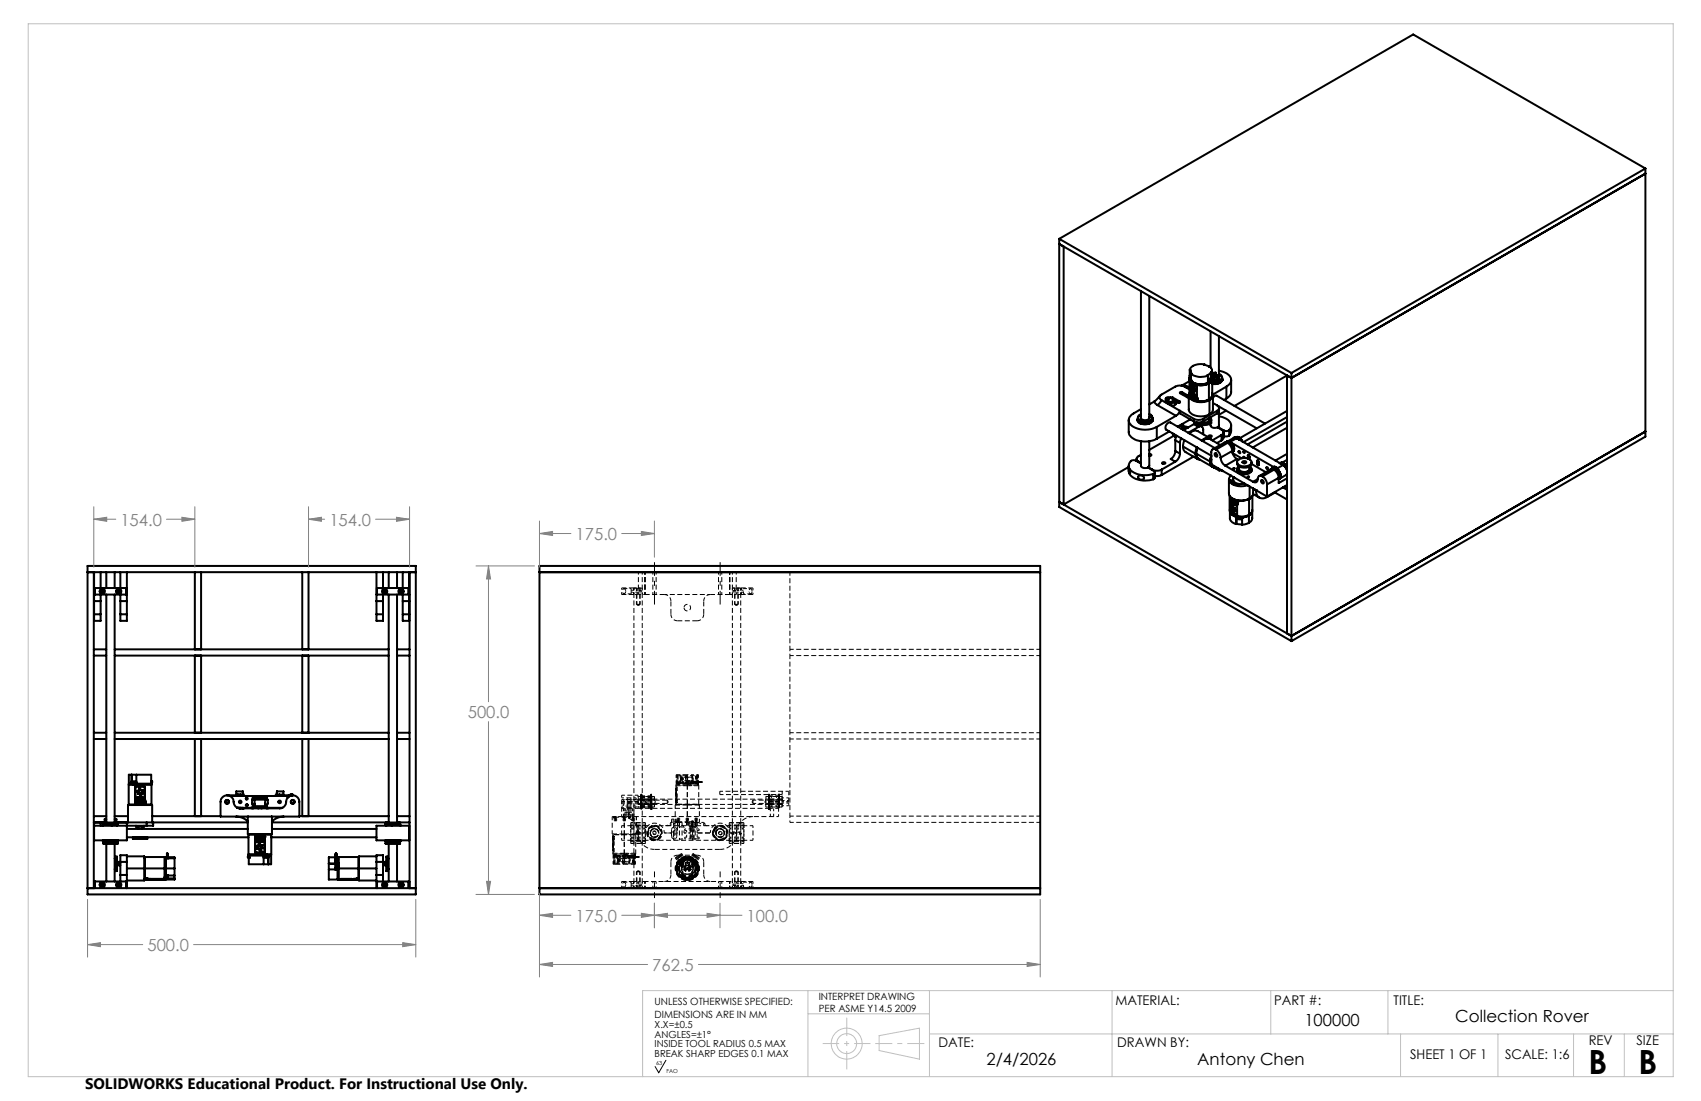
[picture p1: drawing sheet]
<svg xmlns="http://www.w3.org/2000/svg" width="432mm" height="279mm" viewBox="0 0 432 279" stroke-linecap="round" stroke-linejoin="round" font-family="sans-serif">
<defs><g id="words">
<g font-size="8.5">
<text x="403.2" y="272.6">B</text>
<text x="415.9" y="272.6">B</text>
</g>
<g font-size="4.2" fill="#808080">
<text x="30.6" y="133.4">154.0</text>
<text x="83.6" y="133.4">154.0</text>
<text x="146.1" y="137">175.0</text>
<text x="118.7" y="182.2">500.0</text>
<text x="146.1" y="233.9">175.0</text>
<text x="189.5" y="233.9">100.0</text>
<text x="37.4" y="241.3">500.0</text>
<text x="165.6" y="246.3">762.5</text>
</g>
<g font-size="4.2">
<text x="331.1" y="260.3">100000</text>
<text x="369.4" y="259.4">Collection Rover</text>
<text x="250.4" y="270.4">2/4/2026</text>
<text x="303.9" y="270.4">Antony Chen</text>
</g>
<text font-size="3.8" x="21.6" y="276.3">SOLIDWORKS Educational Product. For Instructional Use Only.</text>
<g font-size="3.4">
<text x="283.1" y="255">MATERIAL:</text>
<text x="323.4" y="255">PART #:</text>
<text x="353.8" y="255">TITLE:</text>
<text x="238.3" y="265.8">DATE:</text>
<text x="283.6" y="265.8">DRAWN BY:</text>
<text x="358" y="268.8">SHEET 1 OF 1</text>
<text x="382.1" y="268.8">SCALE: 1:6</text>
<text x="403.3" y="265.2">REV</text>
<text x="415.4" y="265.2">SIZE</text>
</g>
<g font-size="2.5">
<text x="166.2" y="255.1">UNLESS OTHERWISE SPECIFIED:</text>
<text x="207.8" y="253.8">INTERPRET DRAWING</text>
<text x="207.8" y="256.7">PER ASME Y14.5 2009</text>
<text x="166.2" y="258.4">DIMENSIONS ARE IN MM</text>
<text x="166.2" y="260.9">X.X=±0.5</text>
<text x="166.2" y="263.4">ANGLES=±1°</text>
<text x="166.2" y="265.8">INSIDE TOOL RADIUS 0.5 MAX</text>
<text x="166.2" y="268.3">BREAK SHARP EDGES 0.1 MAX</text>
</g>
<g font-size="1.4">
<text x="166.6" y="270.3">63</text>
<text x="169.2" y="272.2">FAO</text>
</g>
</g></defs>
<g fill="none" stroke="#000" stroke-width=".51">
<path d="M417.7 44.1l-89.9 51.8M417.7 42.8v68l-89.9 51.9M417.7 42.8l-89.9 51.9M417.7 42.8l-59-34.1-89.8 51.9M268.9 60.6v68.1l58.9 34M268.9 60.6l58.9 34.1M289.6 73.9v32.1M291.7 75.1v30.9M300.1 99.5h-.5l-.1 .2 1.9 1.1h.4M300.1 99.5l1.7 1M300.1 99.5v.5M300.2 97.7l1.5 .5"/>
<path d="M300.2 97.7l-.3 .2M301.7 98.2l-.6 .2M301.7 98.2l.2 .1M301.9 98.8l-1.2-.7a2.62 2.62 0 0 0-2.4 0l-3.5 2.1a.73 .73 0 0 0-.5 .6 .73 .73 0 0 0 .5 .7M301.9 99.7a1.56 1.56 0 0 0 1.5 2.1 5.1 5.1 0 0 0 3.6-.2M301.9 96.1v4.1M301.9 96.7l-1.7 1M302 93.9l.2-.1 .2 .9h-.1M302 95.2l.3 .9M302 95.7v.1a1.59 1.59 0 0 0 1.7 1.8 4.4 4.4 0 0 0 3.1-.3M302 95.8a1.74 1.74 0 0 0 1.8 1.9 4.4 4.4 0 0 0 3.1-.4M302 93.9v1.3"/>
<path d="M302 95.4l.1 .9M302.1 96.3v.1M302.1 96.3h.1M302.1 99.3l.3 .4M302.1 99.3v-2.2a2.69 2.69 0 0 0 1.7 1v2.2l-.4-.1M302.1 99.3l.3 .3M302.1 99.3h.1M302.2 99.7h.1M302.2 99.7l-.1-.1v.5M302.2 95.3l.1 .5M302.2 99.7v.1M302.2 99.8l.1 .1"/>
<path d="M302.2 99.8h.1M302.2 99.9h.1M302.2 99.7v.2M302.2 94v1.5M302.2 95.2h-.2M302.2 99.7l.1 .3M302.3 96.5v.1M302.3 98.2l.2 .4v.4M302.3 98.2h.1M302.3 99.9h-.1M302.3 99.9h.1M302.3 96.5h.1"/>
<path d="M302.3 96.1h.1M302.3 94.7a3.9 3.9 0 0 0 4.3 .6M302.3 94.7v1.8M302.3 96.7a4.3 4.3 0 0 0 4.3 .5M302.3 96.7h.1M302.3 96.6h.1M302.3 100h-.1M302.3 100h.1M302.3 96.6v.1M302.4 99.7h.1M302.4 99.6v.1M302.5 99l.3-.1-.1 .8h-.2"/>
<path d="M302.5 98.9v.1M302.5 99.6v.1M302.6 97.9v.4l-.3-.1M302.6 97.9l.4 .5M302.6 97.9h.1M303 98.4l.5 .3M303 99v.9M303 98.4h.1M303 99.9l.4 .3M303 99.9h.1M303.1 98.8l.2 .5M303.3 99.3l-.4-.3 .1 .9"/>
<path d="M303.5 98.7l-.4 .1 .2 .5M303.5 98.7h.1M305.8 92.5a3.2 3.2 0 0 0-3.8 1.2v.2M305.8 92.5l-.1 .1 .8 .2a1.25 1.25 0 0 1 1 1.8M305.8 92.5v.1M306.6 97.2h.1M306.6 97.1v.1M306.6 97v.1M306.6 95.3v1.7M306.6 97h.1M306.7 97l-.1 .1M306.8 96.5l-.2 .1"/>
<path d="M306.8 96.5v.8M306.9 97.3v4.1M307 96.7l.1-.1zM307.1 96.6h.1M307.1 96.9l-.1 .1M307.1 96.5v.4M307.1 96.9h.1M307.2 96.9l-.2 .2M307.2 96.9h.1M307.3 96.9v-.5l-.3 .2v.6l-.2 .1M307.3 84.1v9.1M307.3 95.9l-.7 .6"/>
<path d="M307.3 95.9l.2 .1M307.4 94.5l-.9 .7 .1 .1M307.4 94.5l.1 .1M307.4 94.5v1.4M307.5 96l.1 .3M307.5 96l-.7 .5M307.5 96.3h.1M307.5 94.6l.1 1.8M307.6 96.4h.1M307.6 96.3h-.1M307.7 95.9l-.1 .6-.3 .4M307.7 94l-.1 2.4"/>
<path d="M307.7 95.9l-.1 .5M307.7 95.2l1.1-.1v.2M307.7 95l1-.1 .1 .2M307.7 94.7l.9-.2v.2M307.7 95.9l-.1 .8-.7 .6M307.7 99.7a1.3 1.3 0 0 1-.7 1.9M307.7 96.3l.9 .1M307.7 96.1v4.1M308.6 94.7v.1M308.6 94.8l.1 .1M308.6 94.8h-.9M308.7 94.9h.1"/>
<path d="M308.7 94.9l-1 .1M308.8 95.1h.1M308.8 95.1l-1.1 .1M308.8 95.3l-1.1 .1 1.1-.1M308.8 95.3h.1M308.8 95.3l.1 .2M308.9 95.5v.2M308.9 95.5l-1.3 .1M308.9 95.7l-1.3 .2M308.9 95.7l-1.3 .1M309.4 94.1a3 3 0 0 1 3.1 2.5l-.3 .8-.9 .7M309.4 94.9a.87 .87 0 0 1 .8 .9 .87 .87 0 0 1-.8 .9l-1.7 .1"/>
<path d="M309.4 95.6a.63 .63 0 0 1-.1 .7 .63 .63 0 0 1-.7 .1M309.4 85.3v10.6l-.2 .3-.6 .2M309.7 95.1a.85 .85 0 0 1 .5 .9 .85 .85 0 0 1-.8 .7l-1.7 .1M309.7 95v.1M309.7 97a2.42 2.42 0 0 1-2 .3M310.2 96.5h.1M310.2 96.5a2.11 2.11 0 0 1-2.5 .9M310.2 95.9l.1 .5M310.2 95.8a1.63 1.63 0 0 1-2.3 1.5h-.2M310.2 96.4h.1M310.3 96.3v.2M310.3 96.4v.1"/>
<path d="M311.3 98.1l-3.4 2M311.3 98.1v3M312.5 96.4v3.5l-.3 .5-.9 .7M326.7 95.3l-13.3 7.7M326.7 95.3l1.1 .6M326.7 95.3v65.4l1.1 .7M327.8 95.9l-58.9-34 1.1 .7v65.4M327.8 94.7v68M286.5 118.2v1.4a3.1 3.1 0 0 0 3.2 2.3h2.1l.9-.3M286.5 106.6v3a3.2 3.2 0 0 0 3.4 2.4 6.4 6.4 0 0 0 3.8-.7M286.5 118.5l-16.5 9.5M286.6 118.8a1.04 1.04 0 0 1 .1 1.4z"/>
<path d="M288.5 116.5v.5M288.7 106.5l.1 .4 .8 .6M288.9 106.1a.87 .87 0 0 0 .7 1.3M288.9 106a1.54 1.54 0 0 0 2.1 1.5 1.36 1.36 0 0 0 1.6-1.5M289 117.1l.6 .4M289 117.1v.2M289.4 105.3a.85 .85 0 0 0-.5 .9 .85 .85 0 0 0 .7 .7 2.24 2.24 0 0 0 3-.8l-.3-.5-.3-.3M289.4 105.3h.1M289.6 107.4v.1M289.6 107.4h.1M289.6 112v6.2a1.22 1.22 0 0 0 1.8 .4l1.5 .9a.4 .4 0 0 1 .3 .5 .4 .4 0 0 1-.5 .3M289.6 117.7l-1.2-.8a1.39 1.39 0 0 0-1.8 .6 1.39 1.39 0 0 0 .4 1.8 6 6 0 0 0 5.7 1"/>
<path d="M289.6 103.8l-1.8 1.1a1.86 1.86 0 0 0-1.3 2 1.86 1.86 0 0 0 1.6 1.6 6.5 6.5 0 0 0 5.6-.2M289.6 115.4l-.6 .4a.7 .7 0 0 0-.5 .7 .7 .7 0 0 0 .5 .6M289.6 105.2a.85 .85 0 0 0-.7 .8 .85 .85 0 0 0 .8 .9 2.29 2.29 0 0 0 2.8-.8l-.2-.5-.6-.4M289.6 105.8a1.19 1.19 0 0 0 1 .9 1.19 1.19 0 0 0 1.2-.5l-.1-.4M291.5 118.6l1 .6M291.5 118.6v.1M291.7 112v6.3l-.2 .3M291.7 115.3l.6 .1v.2l-.6 .1M292 105.3h.1M292 107.2a2.58 2.58 0 0 1-2.3 .2l-.1 .1M292.5 119.2a2.61 2.61 0 0 0 2.4 0M292.5 106.6h.1"/>
<path d="M292.5 119.2v.1M292.6 106.1v.5M292.6 106.8a2.5 2.5 0 0 1-3 .7M292.6 106.6v.2M292.7 106.5l-.1 .3M293 101.9l.8 .9M293 101.9l-1.3 .7M293.2 119.9v1.4l-.5 .3M293.7 108.3v3M293.8 102.8l4.7 2.7M294.5 100.4l-1.5 1.5M294.8 101.5l-.4 .8-.6 .5"/>
<path d="M294.8 101.5l4.7 2.7M294.9 119.2v1.3M295 117.4a.45 .45 0 0 1 .5-.1 .45 .45 0 0 1 .3 .3 .44 .44 0 0 1-.5 .2 .44 .44 0 0 1-.3-.4zM295.9 101.2v.6l.2 .3M296.1 101.5a.44 .44 0 0 1 0-.7 .44 .44 0 0 1 .6 0l1.7 .9a.62 .62 0 0 1-.4 .6 .62 .62 0 0 1-.7-.2M296.1 101.5l1.2 .6M296.1 101.5v.6M296.1 102.1l.4 .3M296.4 101.1l.3-.1 .1 .2-.4 .1zM296.5 102.4l.2-.1 .6 .5M296.7 102.3l-.2 .1M296.8 109.5l-3.1 1.8"/>
<path d="M297.3 102.1v.7M297.7 110l.2 .6 .4 .2M297.7 100.9l-.6 .1M297.7 100.9l1.8 1M297.7 100.9v.4M298 110.1l.1 .6 .4 .2M298 110.6l-6.3 3.6M298.3 114.4a2.46 2.46 0 0 1-1.1 2.1l1.1 .7M298.3 117.2l-3.4 2M298.3 111.7l1.2 .7M298.3 114.4l1.2 .7M298.3 111.7v2.7"/>
<path d="M298.5 105.5l-4.8 2.8M298.7 110.6l-.4 1.1M299 108.3l.8-.3 .7 .4M299.5 101.9v.2l-.3 .1-.8-.4v.8a.85 .85 0 0 1-1.1 .2M299.5 101.9v.3M299.5 104.2l-.5 1-.5 .3M299.5 115.1a2.61 2.61 0 0 1-1.2 2.1M299.5 104.2v.7l3.6 2.1M299.5 112.4v2.7M299.5 104.2l3.6 2.1M299.9 111.3l-.4 1.1M299.9 108.8a1.24 1.24 0 0 1 1.7-.3h-.7l-.7 .5"/>
<path d="M300.1 107.7l.3 .2 .1 .5M300.3 113.3l.1 .7 .4 .7 3.3 1.8M300.3 113.3l3.1 1.8M300.7 111.7l-.4 1.6M301.8 100.3v3.6a2.76 2.76 0 0 0 3.2 1.8l2-.5M301.9 110a1.99 1.99 0 0 1 2.1-.6l3.1 1.8M301.9 100.2a2.57 2.57 0 0 0 3 1.7l1.1-.1 .8-.4M301.9 100.2a3.1 3.1 0 0 0 4 1.5l1-.3M302.1 100.3v.1M302.1 100.4h.1M302.1 100.3h.1M302.1 100.1l.1 .1"/>
<path d="M302.1 100.1h.1M302.2 100.3l-.1 .1M302.2 100.3h.1M302.2 100.5h.1M302.2 100.4h.1M302.2 106.4l-3.3 1.9M302.2 100l-.1 .1M302.2 100h.1M302.2 100.4v.1M302.2 100.4l.1 .1M302.2 100l.1 .1M302.3 100.5h-.1"/>
<path d="M302.3 100.5v.1M302.3 100.5h.1M302.3 100.6h.1M302.3 100.6l.1 .1M302.3 100.2l.2-.1 .1 .3M302.3 100.2h.1M302.3 100.2l.2 .3M302.3 100.7h.1M302.4 100.6h-.1M302.4 100.6v.1M302.4 100.6v.2M302.4 100.6h.1"/>
<path d="M302.4 100.8h.1M302.4 100.1l-.1 .1M302.4 100.3l.1 .1M302.4 100.3h.1M302.4 100.7h.1M302.4 100.7v.1M302.4 100.2h.1M302.5 100.8h.1M302.5 100.5h.1M302.5 100.2v.1M302.5 100.2v.2M302.5 100.2l-.1 .1"/>
<path d="M302.5 100.4h.1M302.5 100.7h.1M302.5 100.9h.1M302.5 100.3v.1M302.5 100.3h.1M302.5 100.8l.1 .1M302.5 100.7v.2M302.6 100.8v.1M302.6 100.9h.1M302.6 100.8h.1M302.6 100.4l-.1 .1M302.6 100.4h.1"/>
<path d="M302.6 100.6l.2 .1M302.6 100.6v-.6l.2 .7M302.6 100.9l.1 .1M302.7 100.8h.1M302.7 100.8l.1 .1M302.7 100.8l-.1 .1M302.7 101h.1M302.7 100.9h.1M302.7 100.9v.1M302.7 100.8v.1M302.8 100.9l-.1 .1M302.8 100.8h.1"/>
<path d="M302.8 101h.1M302.8 100.8v.2M302.8 100.5h.3l.1 .2M302.8 100.5h.1M302.8 100.5l.2 .3M302.8 101l.1 .1M302.9 101h.1M302.9 100.4l-.1 .1M302.9 101v.1M302.9 100.9v.1M302.9 101h-.1M302.9 101.1h.1"/>
<path d="M302.9 100.5h.1M302.9 100.6l.2 .1M302.9 100.6h.1M303 115.9l-8.1 4.6M303 100.9h.1M303 101.1h.1M303 100.8h.1M303 100.5l.1 .1M303 100.5l-.1 .1M303 100.5l.1 .2M303 100.5h.1M303 100.9v.2"/>
<path d="M303.1 100.7h.1M303.1 106.3a2.61 2.61 0 0 0 2.3 0M303.1 107a2.62 2.62 0 0 0 2.3 0M303.1 101.1h.1M303.1 101h.1M303.1 101.1v.1M303.1 107.6l.6-.1 1.4 .7M303.1 101v.1M303.1 106.3v.7M303.1 107.6l1.1 .7M303.1 107.6l-2.6 1.5M303.1 101.2h.1"/>
<path d="M303.1 101.1l.1 .1M303.2 100.7l-.2 .1M303.2 100.7h.1M303.2 101.2h.1M303.2 100.9l.2 .1M303.2 100.9l.1-.5 .1 .6M303.2 100.9h.1M303.2 101.2h.2M303.3 101.2h.1M303.3 101.2l.1 .1M303.4 101.2h.1M303.4 101.2v.1"/>
<path d="M303.4 101.1l-.1 .1M303.4 101.1v.1M303.4 101.3h.1M303.4 100.2h.1M303.4 115.1a1.31 1.31 0 0 0 1.3 1.6M303.5 100.8v-.2l.2 .3M303.5 100.8l.1 .3M303.5 101.2l.1 .1M303.5 101.2v.2M303.5 100.8l.1 .2M303.5 100.8h.1M303.5 101.2v.1"/>
<path d="M303.5 101.2h.1M303.5 101.3h.1M303.5 101.3v.1M303.6 101.3h.1M303.6 101.3l-.1 .1M303.6 115l.1 .8 .6 .7M303.6 101h.2M303.6 101v.1M303.6 101.4h.1M303.6 115l.1 .1M303.7 100.9h.1M303.7 101.2h.1"/>
<path d="M303.7 101.2l-.1 .2M303.7 115.1v.6l.5 .7 3.6 2.1M303.7 115.1l3.5 2M303.7 100.9v-.2h.1v.3l-.2 .1M303.7 101.2l.1 .1M303.7 101.2v.1M303.7 101.3h.1M303.7 101.4h.1M303.7 101.3v.1M303.8 101.3h.1M303.8 101.3l-.1 .1M303.8 113.5l-.4 1.6"/>
<path d="M303.8 107.2l-.7 .4M303.8 101.4h.1M303.8 101.3v.1M304 113.6l-.4 1.4M304 113.6l-.3 1.5M304.2 108.3a.72 .72 0 0 1 .9-.1 .72 .72 0 0 1 .3 .8v1.2M304.2 108.3l-2.6 1.5M305.4 106.3v.7M306.8 110.6a.45 .45 0 0 1 .5-.1 .45 .45 0 0 1 .3 .3 .44 .44 0 0 1-.5 .2 .44 .44 0 0 1-.3-.4zM306.9 101.4h-.1M307 106a1.28 1.28 0 0 1-.7 1.2 1.28 1.28 0 0 1-1.3-.1M307 101.6v3.6"/>
<path d="M307.1 111.4a1.76 1.76 0 0 0-1.9 .5M307.1 111.4a1.77 1.77 0 0 0-1.8 .5M307.1 111.4h.1M307.2 117.1l.3 1.1 .6 .4M307.2 111.4l2.5 1.5M307.2 105.9a.96 .96 0 0 1 .1 1.2 .96 .96 0 0 1-1 .4h-1l-.9-.3M307.2 117.1l.2 .9 1.1 .8M307.2 117.1l.2 .1M307.2 107.4l.1 .1M307.3 107.3h.1M307.3 107.3v.7a1.22 1.22 0 0 0 1.8 .4l1 .6a.7 .7 0 0 1 .5 .7 .7 .7 0 0 1-.5 .7M307.3 105.9v.1"/>
<path d="M307.4 117.2l.1 .7 .3 .5M307.4 117.2l.1 .6M307.4 117.2l.1 .1M307.5 106.5a1.38 1.38 0 0 1-1.7 1.4l-1-.1-.8-.6M307.5 116.6l-.1 .6M307.5 115.8l-.3 1.3M307.5 116.5l-.1 .7M307.5 117.8l5 2.9M307.5 115.7l-.3 1.4M307.5 117.8l.3 .6M307.6 111.7a1.39 1.39 0 0 0-2.3-.1l-.3 .2M307.7 100.1l-.3 .8-.6 .5"/>
<path d="M307.7 100.2l-.1 .6-.7 .6M307.8 118.4h.1M307.9 100.9l.9-.5 12.3 7.1M307.9 102.3l1.1 .6a.73 .73 0 0 1 .5 .7 .73 .73 0 0 1-.5 .6M307.9 118.4l.1 .1M307.9 118.4h.1M307.9 100.3v3.7l-.2 .5-.7 .7M308 118.5h.1M308 118.5l1.5 .9M308 118.5l.4 .2M308.4 115.1a.48 .48 0 0 1 .5 .2 .48 .48 0 0 1-.1 .6l-.4-.4zM308.4 113.7l-11.3-6.5a1.22 1.22 0 0 0-1 1.8l11.4 6.6"/>
<path d="M308.4 118.7l.2 .2M308.4 118.7h.1M308.7 114.1a.73 .73 0 0 0-.9-.1 .73 .73 0 0 0-.3 .8v3M308.7 114.1a2.46 2.46 0 0 1 1.1 2M309 104.2l-3.6 2.1M309 104.2v.7M309 104.9l-3.6 2.1M309.1 118.8l.4 .6M309.1 103l9.9 5.7M309.2 108.4l1.5 .9M309.2 108.4v.1M309.4 104.4v3.7l-.2 .3"/>
<path d="M309.4 105.7a3.2 3.2 0 0 1 3.1 2.3l-.5 1.1M309.4 103.2v.2M309.5 103.6l-.1 .8-.4 .5M309.5 119.4l.1-.2 .7 .3M309.6 119.2l.1 .1M309.8 116.1a2.61 2.61 0 0 0 1.2 2.1M310.1 110.4l-2.4 1.4M310.1 110.4v1.4M310.1 111.8l-1.2 .6M310.1 119.5l.3 .1M310.4 119.6h.1M310.4 119.5v.1"/>
<path d="M310.6 109.7v1.6l-.5 .5M310.6 110.6h.1M310.7 109.3v1.3M311 118.2l7.1 4.1M311.2 112.3a1.13 1.13 0 0 1 1.8 .8 1.07 1.07 0 0 1-.2 1.6 1.47 1.47 0 0 0-.3-2.3l-.9-.4-.3 .3M311.3 104.2l-1.9 1.1M311.3 101.1l-.6 .4M311.4 112.1a1.55 1.55 0 0 1 1.9 1.7v.5l-.4 .4M311.5 112.3h.1M311.5 112.3a1.54 1.54 0 0 1 1.3 2.3M311.6 112.4a2.61 2.61 0 0 1 1.2 2M311.6 112.4l-.8-.1-3 1.7"/>
<path d="M311.6 112.4l-2.9 1.7M312 109.1a1.25 1.25 0 0 1-1.3 .2M312 110.5l-.8 .3-.5-.2M312 109.1v1.4M312.3 112.1a2.23 2.23 0 0 1 1 1.8M312.5 108v1.7l-.5 .8M312.6 112.4l10.6 6.1M312.8 114.4a2.71 2.71 0 0 0 1.2 2.1l-3 1.7M312.8 114.4l-3 1.7M312.9 115l2.3 1.3M313.2 111.1h.5l.6 .3M313.2 111.1a1.06 1.06 0 0 1 1.4 .5l-.5-.5"/>
<path d="M313.5 111.1l.6 .2M313.7 111a1.22 1.22 0 0 1 1.7 1l-.9-1M313.9 111.2l-.7-.1-1.4 .8M313.9 111.2l11.8 6.8M313.9 111.2l-1.6 .9M314 117.3a1.44 1.44 0 0 0 2 1.4 1.39 1.39 0 0 0 1.7-1.4M314 119a1.69 1.69 0 0 0 2.5 1.3 1.24 1.24 0 0 0 1.2-1.3M314.2 116.8a2.46 2.46 0 0 1 3.5 .3 1.43 1.43 0 0 1-1.9 1.3 1.36 1.36 0 0 1-1.7-1.4zM314.5 114.4a.29 .29 0 0 1 .4 .3 .29 .29 0 0 1-.3 .3l-.2-.3zM314.5 118.3a.89 .89 0 0 0-.4 1.1 .89 .89 0 0 0 .9 .5 1.87 1.87 0 0 0 2.7-1l-.4-.6M314.5 118.4a1.3 1.3 0 0 0 .6 1.3 1.3 1.3 0 0 0 1.5-.1l.5-.3 .1-.9M315.5 117.1a.45 .45 0 0 1 .5-.1 .45 .45 0 0 1 .3 .5l-.5 .1-.4-.3z"/>
<path d="M315.7 116.2v-.3l.3 .3M316.8 115.6l.1-.1 .3 .3v.8M316.8 115.6v.8M317 115.5l-.2 .1M317.2 116l-.4 .3M317.7 119.5l-.1 .2M317.7 117.7l3.6 2.1M319.1 117l.2-.2 .2 .2v1.1l-.3-.2-.1-.2M319.1 117v.7M319.3 116.8l-.2 .2M319.6 117.4l-.5 .3M321.5 118.5a.3 .3 0 0 1 .4 .2 .3 .3 0 0 1-.2 .4z"/>
<path d="M323 118.7h.1M323 118.7l.1 .2M323.1 118.9v.2M323.1 118.9h.1M323.1 118.6l-.1 .1M323.1 118.5v.1M323.1 118.5l-.1 .2M323.2 118.5h-.1M323.3 119.1h.1M323.3 119.1a1.58 1.58 0 0 1 1.3 2.3M323.4 118.5l-.3 .1M323.4 118.5l.1 .5"/>
<path d="M323.4 118.5l.5 .1M323.4 118.5h-.3M323.4 118.5h.1M323.4 119.2a2.61 2.61 0 0 1 1.2 2M323.4 119.2l-.8-.1-3 1.7M323.4 119.2l-2.9 1.7M323.4 118.8l-.1 .1-.1-.2 .2 .2M323.5 118.5l.3 .1M323.5 119l-.2 .1M323.5 119h.1M323.5 118.5h.1M323.5 118.5l.1 .5"/>
<path d="M323.5 119l-.1 .1M323.5 118.5h-.3M323.6 119h-.1M323.6 119h.1M323.6 119l.1 .1M323.6 118.9v.1M323.6 118.9l-.1 .1M323.6 118.7l.2 .3-.1-.2M323.7 119.1l.9 .8M323.7 119.1h.2M323.7 118.7l.1 .2M323.7 119.1h.1"/>
<path d="M323.8 118.6l.1 .2M323.8 118.6h.1M323.8 118.6l.2 .2M323.9 118.6l.2 .1M323.9 118.6h-.1M323.9 118.8h.1M323.9 118.8l.1 .2M324 118.8v.2M324 119l.2 .2M324 119h.1M324.1 118.7h.1M324.1 118.7v.2"/>
<path d="M324.1 118.7l-.1 .1M324.1 118.9l.2 .3M324.1 118.9h.1M324.1 118.9l-.1 .1M324.2 119.2a1.82 1.82 0 0 1 .6 2.3l-.2 .1a1.49 1.49 0 0 0-.4-2.4M324.2 119.2h.1M324.2 119.1a1.74 1.74 0 0 1 .6 2.4M324.3 119.2a1.71 1.71 0 0 1 .5 2.3M324.3 119.2h.1M324.3 119.2l.7 .9 .1 .7M324.3 119.2h-.1M324.9 117.5h.1"/>
<path d="M325 117.5h-.1M325 117.6l.1 .1M325.1 117.7h.1M325.1 117.6v.1M325.2 117.5h-.3M325.2 117.5h.4M325.2 117.5h.1M325.2 117.5v.2M325.2 117.5l.4 .1M325.2 117.5l.1 .3M325.3 117.5l.2 .1M325.3 117.4l-.3 .1"/>
<path d="M325.3 117.4h.1M325.4 117.7l.2 .2-.1-.1M325.5 117.7l.1 .2M325.5 117.6l.2 .2M325.5 117.6h.1M325.6 117.6l.1 .2M325.6 117.5l.2 .2M325.6 117.5v.1M325.7 117.8h.1M325.7 117.8l.1 .1M325.7 118l.4 .4 .6 .9-.7-1.1M325.7 118l-1.6 .9"/>
<path d="M325.8 117.9l.1 .2M325.8 117.9l.2 .3M325.8 117.7l.9 .4-.3-.3M325.8 117.7h.1M325.8 117.7l.1 .2M325.8 117.7l-.1 .1M325.9 117.9l.2 .2M325.9 117.9h.1M325.9 117.9h-.1M326 118.2h.1M326.1 118.1l.6 .9M326.1 118.1h.1"/>
<path d="M326.1 118.1l-.1 .1M326.3 117.8h.1M326.7 117.9l-.1 .1M326.7 104.3l-11.9 6.9M326.7 105.8l-11 6.4M326.7 107l-10 5.8M326.7 108.5l-8.7 5.1M326.7 116.7l-1.3 .7M326.7 115.2l-3 1.7M417.7 109.5l-89.9 51.9M270 128l-1.1-.6 58.9 34M289.1 120.8a.85 .85 0 0 1 1.3 .7 .74 .74 0 0 1-1 .2 .74 .74 0 0 1-.3-.9z"/>
<path d="M292.7 120.3v1.3M294.9 120.5l-.5 .3h-1.2M312 121.6v3.6a2.82 2.82 0 0 0 3.2 1.8l2-.5M312.1 125.8v3.6a2.65 2.65 0 0 0 3.1 1.7 2.51 2.51 0 0 0 2.7-1.7v-3.6M312.2 129.8v1.7a1.87 1.87 0 0 0 1.6 1.5M312.3 129.6a2.69 2.69 0 0 0 1.7 1M312.3 126.8l.2 .1-.1 .2M312.3 127l.1 .1M312.3 126.4h.1M312.3 126.3h.1M312.3 127h.1M312.3 126.3v.1"/>
<path d="M312.3 126.8v.2M312.3 129.6h.1M312.3 126.4v.1M312.3 126.5h.1M312.3 129.6a2.49 2.49 0 0 0 1.7 1M312.3 126.7v.1M312.3 126.3l.1 .2M312.3 126.8l.1 .3M312.3 127.4v2.2M312.3 126.8h.1M312.4 126.8h.1M312.4 126.8v.1"/>
<path d="M312.4 126.5h.1M312.4 122v.1M312.4 126.5l.1 .1M312.5 126.5h.1M312.4 126.8l.1 .1M312.5 120.7a1.35 1.35 0 0 0-.4 1.4 1.35 1.35 0 0 0 1.1 .9 5.2 5.2 0 0 0 3.5 .2M312.5 126.5v.1M312.5 126.5h-.1M312.5 126.6h.1M312.5 127.1v.1M312.5 126.9h-.1M312.5 120.7l4.2 2.5"/>
<path d="M312.5 126.9l-.1 .2M312.5 127.1h-.1M312.5 129.1l.7 .9M312.5 126.6v.1M312.5 129.1h.1M312.5 126.9l.1 .6zM312.5 126.7h.1M312.6 126.7h.1M312.6 128.6l.1 .4-.2 .1M312.6 126.6h.1M312.6 126.6v.1M312.6 127.4v.1"/>
<path d="M312.6 128.6l.2 .3M312.6 128.6l.3 .3M312.6 127.4l-.1 .1M312.7 127.2l.1-.1 .1 .3M312.7 127.2h.1M312.7 127.2l.1 .3M312.7 126.8h.1M312.7 126.7h.1M312.7 127.1l.1 .4M312.7 127.1h.1M312.7 126.7v.1M312.7 127.1v.1"/>
<path d="M312.7 126.9h.1M312.7 127.2l.2 .1M312.7 126.7l.1 .3M312.8 127.2h.1M312.8 127h.1M312.8 126.8h.1M312.8 127.5h.1M312.8 127.2l.1 .1M312.8 127.2h-.1M312.8 126.8v.2M312.8 128.9v-.9l-.5-.6v2.2M312.8 126.9l.1 .1"/>
<path d="M312.8 126.9h.1M312.9 126.8v.1M312.9 127.4h-.1M312.9 126.9h.1M312.9 126.9v.1M312.9 127h.1M312.9 127.3l-.1 .1M312.9 127.3h.1M312.9 126.8h.1M312.9 122.6a.29 .29 0 0 1 .4-.1 .29 .29 0 0 1 .1 .3h-.4zM312.9 127.4l-.1 .1M312.9 127.4h.1"/>
<path d="M312.9 126.5a4.4 4.4 0 0 0 4.2 .1M313 122.7l.5 .1M313 126.9v.2M313 126.9h.1M313 127.1h.1M313 122.6v.1M313 122.7l-.1 .1M313 127.2l.1 .6zM313 127l.1 .1M313 127.8h.1M313 129h.1M313.1 127h.1"/>
<path d="M313.1 128.2l.9 .1v2.3M313.1 128.2l-.1 .8M313.1 126.9v.1M313.1 127v.1M313.1 127h-.1M313.1 122.9h.1M313.1 126.9l.1 .1M313.1 126.9l-.1 .1M313.1 127.1h.1M313.2 122.9h.1M313.2 127l-.1 .1M313.2 127.1v.1"/>
<path d="M313.2 130h.1M313.2 122.7v.1M313.2 122.8l-.1 .1M313.2 122.7v.2M313.2 121.1a1.05 1.05 0 0 0 0 1.1 1.05 1.05 0 0 0 1 .5h1.7M313.2 127.5l.2-.1 .2 .3M313.2 127.5h.1M313.2 127.5l.2 .3M313.2 127.1h.1M313.2 127v.1M313.2 127l.1 .1M313.2 127h.1"/>
<path d="M313.2 127.4v.1M313.2 129.6v.4M313.3 129.3l.4 .3M313.3 127.2h.1M313.3 127v.2M313.3 127.1h.1M313.3 122.7v.2M313.3 122.7l-.1 .1M313.3 127l-.1 .2M313.3 127.5h.1M313.3 127.5l.2 .1M313.3 121.2l-.2 .5 .1 .4"/>
<path d="M313.3 122.9h.1M313.4 127.1h.1M313.3 122.8h.1M313.4 128.9l-.4 .1M313.4 127.5h-.1M313.4 127.5l.1 .1M313.4 127.8h.1M313.4 128.9h.1M313.4 127.2h.1M313.4 128.9l-.1 .4M313.4 127.7h.1M313.5 127.1v.1"/>
<path d="M313.5 127.1l-.1 .1M313.5 127.1v.2M313.5 127.1h.1M313.5 127.6l-.1 .1M313.5 127.6h.1M313.5 127.3h.1M313.5 127.2v.1M313.5 127.2h.1M313.5 127.2l.1 .1M313.5 127.7l-.1 .1M313.6 127.8h.1M313.6 127.8l.2 .3"/>
<path d="M313.6 127.7l-.2 .1M313.6 127.7h.1M313.6 127.3h.1M313.6 127.1v.2M313.6 127.7v.1M313.7 127.3h.1M313.7 129.6h-.5v.4M313.7 127.2l.1 .1M313.7 127.2v.1M313.7 127.2v.2M313.7 127.2h.1M313.7 129.6h.1"/>
<path d="M313.7 127.8h.1M313.7 127.4h.1M313.7 127.9l.1 .1M313.7 131.2h.1M313.8 127.3h.1M313.8 131.1l.1 1.8M313.8 131.1l-1.2-.6-.4-.7a2.45 2.45 0 0 0 1.5 1.4M313.8 131.1l-.1 .1M313.8 127.2l-.1 .2M313.8 127.2v.2M313.8 127.2l.1 .2M313.8 127.2h.1"/>
<path d="M313.8 127.2v.1M313.8 127.7h.1M313.8 127.7l-.2 .1M313.8 128.1h.1M313.8 128.1l.2 .1M313.8 127.4h.1M313.8 127.8h.1M313.8 127.8l-.1 .1M313.8 128h.1M313.8 131.2h.1M313.8 131.2v1.8M313.9 127.4h.1"/>
<path d="M313.9 131.7l1.4 .1M313.9 132.9l1.4 .2M313.9 132.9l-.1 .1M313.9 127.7l.1-.1v.6M313.9 127.7h.1M313.9 127.8h.1M313.9 128h.1M313.9 127.8v.2M313.9 127.2l.1 .2M313.9 127.2v.2M313.9 127.3v.1M313.9 127.3l.1 .1"/>
<path d="M313.9 127.3h.1M314 127.4h.1M314 127.3v.1M314 127.3l.1 .1M314 127.3h.1M314.1 127.4h.1M314.2 123v.2M314.4 131.2l.3 .1zM314.4 131.2h.1M314.4 131.1l-.1 .5M314.7 131.1v.5h-.4M314.8 131.6h-.5"/>
<path d="M315.3 131.4h.1M315.3 131.4v1.7l1.7-.4M315.4 131.3v.1M315.4 131.3h.1M316.7 121l.2-.1 .2 .1zM316.7 123.2l2.1 1.2M317 130.8l-1.6 .5M317.1 126.6h.1M317.1 126.6l-.1 6.1M317.1 126.5v.1M317.2 123.4v3.1M317.9 129.8l-.2 .5-.7 .5 .7-.6z"/>
<path d="M317.9 129.8l-.1 2.1-.8 .8M318.1 124l-.1 1.6-.8 .9M318.1 125.4l1.6 .9M318.8 124.4a1.8 1.8 0 0 0 .9 1.9 1.8 1.8 0 0 0 2.1-.2l1.9-1.1M318.8 124.4h.1M318.8 124.4l2.8 1.6M319.3 121.6a.74 .74 0 0 1-.4 .7 .74 .74 0 0 1-.8 0M319.3 121.6l-1.2 .7M320.1 121.9a.46 .46 0 0 1 .6 .2 .46 .46 0 0 1-.1 .6l-.5-.4zM320.5 120.9a2.46 2.46 0 0 1 1.1 2M320.5 120.9a.71 .71 0 0 0-.9-.1 .71 .71 0 0 0-.3 .8M321.6 122.9v3.1"/>
<path d="M323.5 124.9l3.2 1.9M324.6 121.2l-3 1.7M324.6 121.2v1.4l2.1-1.2M324.8 121.5h-.1M325.6 123.7l1.1 .6M326.6 120.5h-.1M326.7 120.3l-.1 .2M326.7 120.2l-.2 .3-1.7 1M326.7 123.1l-5.1 2.9M326.7 123.2l-.9 .6M22.2 145.2h83.4M22.2 143.6h83.4v83.4h-83.4z"/>
<path d="M23.8 145.2v80.2M23.9 150.9h.1M23.9 150.9v1.6M23.9 155.9v1.7h1.6v-1.7M23.9 145.2v5.7M23.9 152.5v3.4M23.9 152.5h1.6M23.9 155.9h1.6M24 149.2h.1M24 149.2v1.7M24 150.9h.1M24.1 150.9h8"/>
<path d="M24.1 149.2h8M25.5 150.9v1.6M25.5 145.2v4M25.5 152.5v3.4M27 145.2v4M27 150.9v57.9M29.1 145.2v4M29.1 150.9v57.9M30.6 150.9v1.6M30.6 155.9v1.7h1.6v-1.7M30.6 152.5h1.6M30.6 155.9h1.6"/>
<path d="M30.6 145.2v4M30.6 152.5v3.4M32.1 150.9h.1M32.1 149.2v1.7M32.2 150.9v1.6M32.2 145.2v5.7M32.2 152.5v3.4M49.5 145.2v19.6M51 145.2v19.6M76.7 145.2v19.6M78.3 145.2v19.6M95.6 150.9h.1"/>
<path d="M95.6 150.9v1.6M95.6 155.9v1.7h1.6v-1.7M95.6 145.2v5.7M95.6 152.5v3.4M95.6 152.5h1.6M95.6 155.9h1.6M95.7 149.2h.1M95.7 149.2v1.7M95.7 150.9h.1M95.7 149.2h8M95.7 150.9h8M97.2 150.9v1.6"/>
<path d="M97.2 145.2v4M97.2 152.5v3.4M98.7 145.2v4M98.7 150.9v57.9M100.8 145.2v4M100.8 150.9v57.9M102.2 150.9v1.6M102.2 155.9v1.7h1.7v-1.7M102.2 152.5h1.7M102.2 155.9h1.7M102.2 145.2v4M102.2 152.5v3.4"/>
<path d="M103.7 150.9h.1M103.7 149.2l.1 1.7M103.7 149.2v1.7M103.8 150.9h.1M103.9 150.9v1.6M103.9 145.2v5.7M103.9 152.5v3.4M104 145.2v80.2M136.9 145.2h127.2M136.9 143.6h127.2v83.4h-127.2zM23.8 164.8h3.2M23.8 166.4h3.2"/>
<path d="M29.1 164.8h69.6M29.1 166.4h69.6M49.5 166.4v19.5M51 166.4v19.5M76.7 166.4v19.5M78.3 166.4v19.5M100.8 164.8h3.2M100.8 166.4h3.2M23.8 187.5h3.2M23.8 185.9h3.2M29.1 187.5h69.6M29.1 185.9h69.6"/>
<path d="M32.7 199.2h5.8v5M32.7 198.9h.6M32.9 198.9h.1M33.3 198.9h.1M33.4 196.6l-.1 2.2M33.4 198.8l-.7 .1M33.4 196.6h-.7v7.6M33.4 198.8h.1M33.4 196.6h.1M33.4 198.3h1.2M33.5 196.6h1.1M33.5 196.6v1.7"/>
<path d="M33.8 199.2v-.7h.3v.7M33.8 198.8h.3M33.8 198.5l.1 .3M33.9 198.8h.2M33.9 198.8v.4M34.6 198.3h.1M34.6 196.6h3.8v2.6M34.6 198.8l3.7 .1M34.6 196.6v2.2h.1M34.6 198.8l.1 .1h3.6l.1-.1M34.8 198.9h.1M35.3 200l-.1 .6-.5 .2 .5 .1-.2 .6"/>
<path d="M35.3 200l.5 .4M35.3 200h.1M35.3 200l.3 .2M38.2 198.9h.1M38.3 198.8h.1M38.4 198.3h.1M38.4 198.4l.2 .1M38.4 198.5h.2M38.6 198.5l-.2 .1M49.5 187.5v19.6M51 187.5v19.6M76.7 187.5v19.6"/>
<path d="M78.3 187.5v19.6M100.8 187.5h3.2M100.8 185.9h3.2M23.8 208.7h3.2M23.8 207.1h3.2M23.9 209.5h8.3M23.9 209.5v3.8h8.3v-3.8M23.9 209.5v-.8h1.6v.8M26.1 213.3v.2h2.3v-.2M26.1 213.3h2.3M26.2 214v-.5h3.7v.5M26.2 214h3.6"/>
<path d="M26.2 214l3.6 .1M26.2 208.8h3.7M26.2 208.8v.6M26.2 213.3h.1M26.4 213.5h.1M27 207.9h-.4v.8M27 214.1v9.6M28.4 209.4h-2.3v.1M28.4 209.4v.1M29.1 207.9h.5v.8M29.1 217.9h.2M29.1 214.1v9.6"/>
<path d="M29.1 208.7h8.1M29.1 207.1h3.4M29.3 217.4h.4v3.7h-.4zM29.7 218.7h2.5M29.7 209.4v.1M29.7 213.3v.2M29.7 219.6h.9M29.7 219.2h.9M29.8 214.1h.1M29.8 214h.1M29.9 213.3h-1.5M29.9 208.8v.6h-1.5"/>
<path d="M29.9 214l-.1 .1M32.2 208.7v.8M32.2 217.3h4.4v3.1M32.2 218.7v-1.7h-1.6v5M32.2 212.5h30.9M32.2 210.4h30.7M32.2 218.7v3.3M32.2 209.5h5M32.5 208.7v-4.4h6.1v4.4h24.3M32.7 204.2h5.8M32.7 204.2l.1 .1M33.7 212.5h3.7v.4h-3.7z"/>
<path d="M34.2 212.5h.1M34.3 203.6v.1M34.3 203.7h.1M34.4 203.6l-.1 .1M34.4 203.6v.1M34.4 203.6h.1M34.4 203.7h.1M34.5 203.6v.1M34.5 203.6l-.1 .1M34.5 202.7h-.2v.7l.2-.3M34.5 203.1h.1M34.5 202.7l.3 .2"/>
<path d="M34.5 202.7h.1M34.5 203.6l.1 .1M34.5 203.6h.1M34.5 202.8l.2 .1M34.5 203h.1M34.5 202.8v.2M34.5 202.8h.1M34.5 202.8l.1 .1M34.5 209.5v.3h2v-.3M34.6 203.7h.1M34.6 203.6v.1M34.6 203.6l.1 .1"/>
<path d="M34.6 203.6h.1M34.6 202.9l-.1 .1M34.7 202.9l-.2 .1M34.7 202.9h.1M34.7 203.7h.1M34.7 203.6v.1M34.8 203.6v.1M34.8 203.6h.1M34.8 202.9l-.3 .2M34.8 202.9h.1M34.8 203.1h.1M34.8 203.1l.2 .3"/>
<path d="M34.8 203.7h.1M34.9 203.6l-.1 .1M34.9 203.6v.1M34.9 203.6h.1M34.9 203.7h.1M34.9 203.1l.1 .1M34.9 203.1h.1M35 203.6h.1M35 203.6l-.1 .1M35 203.6v.1M35 202.9l-.2 .2M35 202.9l.3 .2"/>
<path d="M35 203.7h.1M35 201.5h.1M35 203l-.1 .1M35 203l.1 .1M35 203.2h.1M35 203h.1M35 202.9h.1M35 203.4h.1M35.1 203.7h.1M35.1 209.8v.6M35.1 203.6h.1M35.1 203.8h.1"/>
<path d="M35.1 203.1h.1M35.1 203.1l-.1 .1M35.2 203.6h.1M35.2 203.7h.1M35.2 203.6l-.1 .2M35.2 203.6l.1 .1M35.3 203.1l-.3 .3M35.3 203.1h.1M35.3 203.7h-.1M35.3 203.7h.1M35.3 202.7h.2v.7h-.2zM35.3 203.7l.1 .1"/>
<path d="M35.4 203.6l.1 .1M35.4 203.6l-.1 .1M35.4 203.6v.1M35.4 203.7h.1M35.4 203.6h.1M35.5 203.7h-.1M35.5 203.7h.1M35.5 203.7l-.1 .1M35.5 201.3l.1 .5M35.6 203.5h.1M35.6 203.7h.1M35.6 203.5v.2"/>
<path d="M35.6 203.1h.1M35.6 203.1l.2 .3M35.7 203.7h.1M35.7 203.6v.1M35.7 203.6h.1M35.7 203.1l.1 .1M35.7 203.1h.1M35.8 200.4l.6 .2-.4 .2 .2 .5M35.8 203.7l-.2-.1 .1 .2M35.8 203.7l-.1 .1M35.8 203.7h.1M35.8 200.4h.1"/>
<path d="M35.8 202.9l-.2 .2M35.8 202.9l.3 .2M35.8 203.5h.1M35.8 203l-.1 .1M35.8 203l.1 .1M35.8 203h.1M35.8 203.2h.1M35.8 203.4h.1M35.8 202.9h.1M35.8 203.5v.2M35.9 203.6h.1M35.9 203.7l.1 .1"/>
<path d="M35.9 203.1h.1M35.9 203.1l-.1 .1M35.9 203.7h.1M35.9 203.6v.1M36 203.7h.1M36 203.6h.1M36 203.7v.1M36 203.6l.1 .1M36.1 203.1l-.3 .3M36.1 203.1h.1M36.1 209.8v.6M36.1 202.7h.2v.7h-.2z"/>
<path d="M36.1 203.7h.1M36.2 203.7h.1M36.2 201.3l-.4-.1v.3a.64 .64 0 0 0 .7 .9h.3v-2.7h-2.5l.1 2.7a.92 .92 0 0 0 1-.2 .92 .92 0 0 0 .1-1l-.5 .3M36.2 203.7l.1 .1M36.2 201.3h.1M36.3 203.6l-.1 .1M36.3 203.6h.1M36.3 203.7h.1M36.3 203.7v.1M36.4 203.7h.1M36.4 203.7v.1M36.4 203.6l.1 .1"/>
<path d="M36.4 203.6v.1M36.4 203.6h.1M36.5 203.2h.1M36.5 203.2l-.1-.3 .1 .5M36.5 203.7l-.1 .1M36.5 203.7h-.1M36.5 203.7h.1M36.5 203.4h.1M36.7 203.6h.1M36.6 203.6v.1zM36.6 203.6h.1M36.7 203.6v.1"/>
<path d="M36.7 203.7h.1M36.8 203.2l-.2-.3v.3M36.8 203.2l-.3 .2M36.8 203.6h-.1M36.8 203.6h.1M36.8 203.6v.1M36.8 203.2h.1M36.8 217.5l-.2 .1M36.8 217.5h5v5.8h-5M36.8 203.7h.1M36.8 217.5v2.9M36.9 212.5h.1"/>
<path d="M37.2 208.7h1.7v.8h-1.7M37.2 208.7v.8M38.5 204.2l-.2 .1M38.6 207.1h17.4M41.8 217.6h2.5v.1M42 218h.1M42.1 217.9v4.2M42.1 217.8h.1M42.1 217.8h2.2M42.1 217.8v.1M42.2 217.8v.1M42.2 217.9l-.2-.1v4.3h.2"/>
<path d="M42.4 217.4l-.1 .2M42.5 216.6v1h-.7M42.5 216.6l-.1 1M42.5 216.6l.1 1M42.6 217.4h.1M42.7 217.6v.2M42.7 217.8h.1M42.7 217.7h1.6M44.3 217.8v2.6M44.3 217.7v.1M57.6 201.8a1.69 1.69 0 0 0-1.6 1.7v3.7h7M57.6 201.8a1.77 1.77 0 0 1 1.7 2l.5 .9 .8 .4h10.4a1.72 1.72 0 0 0 1.7-1.9 1.67 1.67 0 0 1 1.8-1.4 1.67 1.67 0 0 1 1.5 1.7v3.7h-7"/>
<path d="M57.6 201.8h3.4l.7 .2M58.4 202h14.7M60 207.2a4.3 4.3 0 0 1 2.9 1.3M60.2 201.8h.1M60.2 201.8h-.2M60.2 201.8h-.1M60.3 205h.1M60.3 205h3.8M60.3 201.7h.1M60.3 201.7l.1 .1M60.4 201.6l-.1 .1M60.5 201.8h.3h-.3"/>
<path d="M60.5 205v.1M60.5 201.6l-.2 .1M60.8 205v.1zM60.9 205v.1M60.9 201.6l.1 .1M61 201.6v.1M61 201.7h.1M61 201.7l.1 .1-.1-.1M61.1 205v.1M61.1 205v.1l.1-.1M61.5 205.1h.1M61.6 200.8l.5 1.2"/>
<path d="M61.6 200.8h-1.6v1M61.6 200.8v.8h-1.6M61.7 205.1h.1M61.7 205v.1M62.4 202.6l.1 .3M62.8 204.1l.1 .3M62.9 217.5l.2 .1M62.9 217.5h.2M63 207.2l-.1 .1M63 207.2h6M63.1 211.8h5.8M63.1 211.8v5h5.8"/>
<path d="M63.1 216.8v2.5h3.8M63.1 217.2l.1-.2 3.7 .2M63.1 217.7h.1M63.1 217.3l-.2 .2M63.1 217.1h.1M63.2 217.1h.1M63.3 211.7l-.2 .1M63.3 217v.1M63.6 205l.7 .1M64.1 202.8l-.1 1.1a.32 .32 0 0 0 .3 .3 .32 .32 0 0 0 .3-.3M64.1 205h3.7M64.1 205v-.4h3.7v.4"/>
<path d="M64.1 202.5h3.7v.4h-3.7zM64.6 203.1v-.2v1.7M64.7 212.3l.1 .1M64.7 212.3h.1M64.7 212.2h.1M64.7 212.2v.1M64.8 212.8h.1M64.8 212.4h.1M64.8 212.2h.1M64.8 212.3h.1M64.8 212.3v.1M64.8 212.2v.1"/>
<path d="M64.9 212.4h.1M64.9 212.3v.1M64.9 212.2v.2M64.9 212.2h.1M64.9 212.7v.3l-.1-.2M64.9 212.7l.1 .1M64.9 212.6l.3 .1v.3l-.2-.2M64.9 212.6l-.1 .2M65 212.3h.2M65 212.3l.1 .1M65 212.3h.1M65 212.8h.1"/>
<path d="M65.1 212.2l.1 .1M65.1 212.2l-.1 .1M65.1 212.2v.1M65.1 212.2h.1M65.1 212.4h.1M65.1 212.3h.1M65.1 212.3v.1M65.2 212.3h.1M65.2 212.3v.1M65.2 212.4h.1M65.2 212.2h.1M65.2 212.2v.1"/>
<path d="M65.2 212.2l.1 .1M65.3 212.6h.1v.7h-.1zM65.3 214.6l.2 .5-.4 .3 .7 .1M65.3 212.3l-.1 .1M65.3 214.6h.1M65.3 212.3h.1M65.4 212.3h.1M65.5 212.8h.1M65.5 212.8l.2 .2M65.5 212.4h.1M65.5 212.2h.1M65.5 205v.1"/>
<path d="M65.5 212.2v.2M65.5 212.2v.1M65.5 212.2l.1 .1M65.6 212.2v.1M65.6 212.8h.1M65.6 212.8l.1 .1M65.6 212.3h.1M65.6 212.2h.1M65.7 215.5h.1M65.7 212.6l.2 .2M65.7 212.6l-.2 .2M65.7 212.4h.1"/>
<path d="M65.7 212.2h.1M65.7 212.7l.1 .1M65.7 212.7h.1M65.7 212.9h.1M65.7 212.7l-.1 .1M65.7 212.6h.1M65.7 213h.1M65.7 205v.1M65.7 212.2v.2M65.8 215.5l.4 .5M65.8 212.3h.1M65.8 212.8h.1"/>
<path d="M65.8 212.8l-.1 .1M65.8 212.2l.1 .1M65.8 212.2v.1M65.8 212.2h.1M65.8 212.2v.2M65.8 212.4h.1M65.9 212.3h.1M65.9 212.3l-.1 .1M65.9 212.8l-.2 .2M65.9 212.8h.1M66 212.4h.1M66 212.2h.1"/>
<path d="M66 214.2v.5M66 212.2v.2M66 215.8l.2 .2M66 212.6h.2v.7h-.2zM66 212.3h.2M66.1 212.3v.1M66.1 212.3h.1M66.1 212.2l.1 .1M66.1 212.2l-.1 .1M66.1 212.2v.2M66.1 212.4h.1M66.1 212.2h.1"/>
<path d="M66.2 212.3h.1M66.2 212.3l.2 .1M66.2 216h.1M66.3 212.8h.1M66.3 212.8l.2 .2M66.3 212.3h.1M66.3 212.3v.1M66.3 212.2h.1M66.3 212.2l-.1 .1M66.3 212.4h.1M66.3 205v.1M66.3 212.2v.1"/>
<path d="M66.4 212.4h.1M66.4 212.2h.1M66.4 212.3l-.1 .1M66.4 212.2v.2M66.4 212.8l.1 .1M66.4 212.8h.1M66.4 212.3h.1M66.5 205v.1M66.5 214.5l-.5 .3a.79 .79 0 0 1 0-.9 .79 .79 0 0 1 .9-.4h.3v2.8h-2.4v-2.8a.64 .64 0 0 1 .9 .7l.1 .6-.5-.2M66.5 214.5l-.1 .5 .5 .2-.6 .2-.1 .6M66.5 212.6l.2 .2M66.5 212.6l-.2 .2"/>
<path d="M66.5 214.5h.1M66.5 212.9h.1M66.5 212.7l-.1 .1M66.5 212.7h.1M66.5 212.7l.1 .1M66.5 213h.1M66.5 212.6h.1M66.6 212.3v.1M66.6 212.8h.1M66.6 212.8l-.1 .1M66.6 212.4h.1M66.7 212.2h.1"/>
<path d="M66.7 212.2l-.1 .1M66.7 213.1h.1M66.7 213.1l.3 .2M66.7 212.8l-.2 .2M66.7 212.8h.1M66.7 212.3l-.1 .1M66.7 212.3v.1M66.7 212.2v.2M66.7 212.3h.1M66.7 212.4h.1M66.7 217v.1M66.8 212.2h.1"/>
<path d="M66.8 212.2v.2M66.8 217.1h.1M66.9 212.2v.1M66.9 212.3l-.1 .1M66.9 212.3v.1M66.9 217.1v2.2M66.9 213.1h.1M66.9 212.3h.1M66.9 213h.1M66.9 213v.1M66.9 217.1v.1M66.9 219.3h1.2"/>
<path d="M66.9 217.7h.1M66.9 212.2h.1M67 212.3l-.1 .1M67 212.3v.1M67 212.2v.2M67 212.3h.1M67 212.8l.2-.2v.7h-.2M67 212.8h.1M67 212.8l-.3 .3M67 213.3h.1M67 212.4h.1M67 213h-.1"/>
<path d="M67 213h.1M67 213v.1M67 213.1h.1M67.1 212.2h.1M67.1 212.2l-.1 .2M67.1 212.3h.1M67.1 212.2v.1M67.1 212.3l-.1 .1M67.1 212.3v.1M67.1 212.4h.1M67.2 212.6v.7M67.2 213.5v2.8"/>
<path d="M67.2 212.3l-.1 .1M67.2 212.3v.1M67.2 212.2v.2M67.2 212.2l-.1 .1M67.3 203.1v-.2v1.7M67.4 216.8v.7h.4v-.7M67.4 217.2h.3M67.4 217.1h.3M67.7 217.1v.4M67.7 216.8v.3M67.8 202.8l.2 .3v.8a.34 .34 0 0 1-.4 .3 .34 .34 0 0 1-.3-.3M67.8 205h3.9"/>
<path d="M68.1 217.7v1.6M68.1 219.3h.1M68.1 217.2h.1M68.2 217.2v2.1M68.2 217.1l-.1 .6h-1.1M68.2 217h.6M68.2 217v.2M68.2 217.1h.1M68.4 205l-.8 .1M68.7 217v.1M68.7 211.7l.2 .1M68.9 211.8l-.1 7.5h-.6"/>
<path d="M68.9 212.5h26.7M69 207.2v4.5h-6.1v-4.4M69 210.4h26.6M69 208.7h29.7M70 202h.2M70.2 201.8h.1M70.2 201.8l-.4 .2 .4-.2M70.2 201.8l.1 .2-.1-.2M70.3 201.7h.1M70.3 200.8l-.4 1.1M70.3 200.8v.9M70.3 201.7l.1 .3"/>
<path d="M70.3 200.8h1.7v1M70.3 201.6h1.7M70.4 201.9l-.1 .1M70.4 201.6l-.1 .1M70.5 201.6l-.2 .1M70.8 201.8h-.3v.2l.1-.2h.2v.2M70.8 201.8l-.3 .1M70.8 201.8v.2M70.9 201.6l.1 .1M71 201.7h.1M71 201.7v.2M71 201.7l.1 .2"/>
<path d="M71 201.9h.1M71 201.8h2.4M71.1 201.9l.1 .1zM72 207.2a4.5 4.5 0 0 0-3 1.3M73 202.2h.1M73 202.2l.1 .2M73.1 202.2v.2M73.1 202h.1M73.1 202l-.1 .2M73.1 202v.2M73.5 201.8h.1M73.5 201.8l-.4 .2"/>
<path d="M73.5 202l-.2 .2M73.5 202l-.3 .2M73.5 201.8l.1 .2M73.6 201.8h.1M73.6 201.7h.1M73.6 201.7l.1 .2v-.2M73.9 201.8h.2l-.3 .1M74.1 201.6l-.4 .1M74.1 201.6l-.5 .1M74.1 201.6h.1M74.1 201.6l.2 .1M74.3 201.7h.1"/>
<path d="M74.3 201.7l.1 .1-.1-.1M76 207.1h22.7M83.5 219.2v1.4M83.5 219.2h.1M85.1 218.2h.1M85.1 218h.1M85.1 217.8h.1M85.1 219.2v1.2M85.1 217.6h.1M85.1 218.2v.7M85.1 218.4h.1M85.1 218.5h.1"/>
<path d="M85.1 218.8h.1M85.1 218.6h.1M85.2 217.6h-.1v1.3h.6v.2M85.2 217.6h-1.7v1.6M85.2 216.6v2.3M85.3 217.6v.1M85.3 217.6h.1l-.1 .1M85.3 217.3v.2M85.3 217.3l.1 .1-.1 .1M85.3 217.2v.1M85.3 217v.1M85.3 216.8v.1"/>
<path d="M85.3 219.7h.7M85.3 216.7v.1M85.3 216.9v.1M85.3 217.1v.1M85.3 217.3h.1M85.3 217.5v.1M85.3 217.7v1.2M85.4 216.6v2.3M85.4 217.6h.3M85.4 217.6h.6M85.4 218h.3M85.4 218.4h.1"/>
<path d="M85.4 218.5h.1M85.4 218.8h.1M85.4 218.6h.1M85.4 218.2h.1M85.5 218.2v.7M85.6 218.2v.7M85.6 218.2h.1M85.6 219.7v.4M85.6 217.6h.1M85.6 219.2h.1M85.6 217.8v.4M85.6 217.8h.1"/>
<path d="M85.6 219.1h.1M85.6 218.1h.1M85.7 219.1v.1h-2.2M85.7 217.6h.1M85.7 219.7h.1M85.7 219.7v.4M85.7 217.8v1.1M85.7 218.2h-.3M85.7 217.6l.1 1.5M85.7 219.1h.1M85.7 217.6l-.3 .2M85.8 219.1l-.2 .1"/>
<path d="M86 219.7h-.7v.4h.7M91 217.5l.1 .1M91 217.5h-5v5.8h5M91 217.5v2.9M95.6 209.5h8.3v3.8h-8.3zM95.6 217.3h-4.5v3.1M95.6 218.7v-1.7h1.6v5M95.6 218.7h2.4M95.6 218.7v3.3M97.2 219.6h.8M97.2 219.2h.8M97.9 214l3.6 .1"/>
<path d="M97.9 214h3.7M97.9 214v-.5h3.7v.5M97.9 213.3h1.5M97.9 208.8h3.6M97.9 208.8v.6h1.5M97.9 208.8h3.7M98 217.4h.5v3.7h-.5zM98 209.4v.1M98 213.3v.2M98.5 217.9h.2M98.7 214.1v9.6M99.4 209.4h2.3v.1"/>
<path d="M99.4 213.3h2.3M99.4 209.4v.1M100.8 214.1v9.6M100.8 208.7h3.2M100.8 207.1h3.2M101.4 213.5h.1M101.5 208.8h.1M101.6 214l-.1 .1M101.6 208.8v.6M101.6 213.3h.1M101.7 213.3v.2h-2.3v-.2M22.2 225.4h83.4"/>
<path d="M24 223.7h.1M24 223.7h-.1v1.7M24 223.7v1.7M24.1 223.7h8M29.1 220.6h.2M30.6 222v1.7M30.6 222h1.6M32.1 223.7v1.7M32.1 223.7h.1M32.2 222v1.7M32.2 223.7v1.7M32.2 220.4h4.4"/>
<path d="M36.6 223.1l.2 .2M36.6 220.4v3h-4.4M36.6 220.4h.2M36.8 220.4v2.9M36.8 220.4h7.5M37.1 223.2h.1M37.2 223.3h.1M37.2 223.2h.1M37.2 223.2h.2M37.2 223.1h.1M37.2 223.1v.1M37.2 223h.1"/>
<path d="M37.2 223.1h.2M37.2 223.1v.2M37.2 223.2v.1M37.2 223.1l.2 .1M37.2 223h.2M37.3 223.2h.1M37.3 223.3h.1M37.3 223l-.1 .1M37.3 223h.1M37.3 223.1h.1M37.4 223.2h.1M37.4 223.1h.1"/>
<path d="M37.4 223h.1M37.4 223l-.2 .1M37.4 223.2v.1M37.6 223.3h.1M37.6 223.2l.2 .1M37.6 223.2h.1M37.7 223.2h.1M37.8 223.1l-.2-.1 .7 .1M37.8 223.1h.1M37.8 223.1l.2 .1M37.8 223.2h.2l-.2 .1M37.8 223.2h.1"/>
<path d="M37.8 223.2h-.2M37.8 223.3h.1M37.8 223.2h-.1M37.9 223.1h.1M37.9 223.1h.2M38 223.2h.1M38 223.1h.1M38 223.2h-.1M38.1 223.1h.1M38.1 223.1h-.1M38.3 223.1l-.3 .1M38.3 223.1h.1"/>
<path d="M38.3 223.3h.1M38.5 223.2v-.2h2.7v.3M38.5 223.2h.2M38.7 223.2h.1M38.7 223.2v.1M38.7 223.3h.9M38.7 223.3h.1M40 223.2l-1.3 .1M40 223.2h.1M40.1 223.1l-.1 .1M40.1 223.1l.3 .2M40.1 223.1l.3 .1"/>
<path d="M40.1 223.1h.1M40.4 223.3h.6M40.4 223.2v.1M41 223.2v.1M41.8 222.6h.7v.2h-.7M41.8 222.7h.7M42 222h.1M42.1 223.1v.1M42.1 223.1h.1M42.1 222.1l.6 .1M42.1 223v.1M42.1 222.1h.1"/>
<path d="M42.2 222.7h.1M42.1 222.7h.1M42.1 222.6h.1M42.2 222.1l2.1 .1M42.2 223.1h.1M42.2 223v.1M42.7 222.2v.8h-.6M42.7 222.2h.1M42.7 222.9h1.6M44.3 220.4v1.8M44.3 223.1h-2.3v.1M44.3 222.2v.7"/>
<path d="M44.3 223.1v.1h-2.5M44.3 222.9v.2M83.5 220.6h2.2v.1M83.5 220.6v2.6h2.5M85.1 220.4v.2M85.1 220.4h5.9M85.1 220.6h.1M85.6 220.6l.2 2.6-.1-2.5M85.7 220.7v.1M85.7 223.1h.1M86.8 223.3h.5M86.8 223.3h.1"/>
<path d="M87.3 223.2l-.3 .1M87.3 223.2v.1M87.4 223.1l-.1 .2M87.4 223.1l.3 .1M87.4 223.1l-.1 .1M87.4 223.1h.1M87.7 223.2h.1M88.2 223.2h-.5M88.2 223.2l-.2 .1h1M88.2 223.2h.1M89 223.2v.1M89.3 223.2l-.3 .1"/>
<path d="M89.3 223.2v-.2h-2.8v.3M89.3 223.2h-.3M89.5 223.2h.1M89.5 223.2h.7M89.7 223.3h.3M89.7 223.3h.2M89.9 223.2h.1M89.9 223.3h.1M89.9 223.2v.1M90 223.3h.1M90 223.3h.2M90 223.2l.2 .1"/>
<path d="M90 223.2l-.3 .1M90 223.2h.1M90 223.1h.1M90 223.1l-.3 .1M90 223.1l-.3-.1 .5 .1M90.1 223.1h-.1M90.1 223.1h.1M90.1 223.2v.1M90.2 223.2h.1M90.2 223.1h-.2M90.2 223.2l-.1 .1M90.3 223.3h.1"/>
<path d="M90.4 223.1l.1 .1M90.4 223.3h.1M90.4 223.1h.1M90.4 223v.1M90.4 223h.1M90.4 223.2h.1M90.4 223.2v.1M90.4 223.1h.2M90.5 223h-.1M90.5 223h.1M90.5 223.2h.1M90.5 223l-.1 .1"/>
<path d="M90.5 223v.1M90.5 223.1h-.1M90.5 223.1v.1M90.5 223.3h.1M90.5 223.1h.1M90.6 223.2h.1M90.6 223.2h-.1M90.6 223.1h.1M90.6 223.1l-.1 .1M90.6 223v.1M90.6 223h.1M90.6 223.2l-.1 .1"/>
<path d="M91 220.4h.1M91 220.4v2.9M91.1 223.1l-.1 .2M91.1 220.4v3h4.5M91.1 220.4h4.5M95.6 223.7h.1M95.6 222v1.7M95.6 223.7v1.7M95.6 222h1.6M95.7 223.7h.1M95.7 223.7v1.7M95.7 223.7h8"/>
<path d="M97.2 222v1.7M98.5 220.6h.2M103.7 223.7v1.7M103.7 223.7h.1M103.8 223.7h.1v1.7M103.8 223.7v1.7M136.9 225.4h127.2"/>
<circle cx="297.8" cy="101.9" r=".2"/>
<circle cx="313.2" cy="118.9" r=".18"/>
<circle cx="315.8" cy="114.8" r=".23"/>
<circle cx="323.3" cy="118.8" r=".15"/>
<circle cx="323.7" cy="118.8" r=".14"/>
<circle cx="312.6" cy="122" r=".18"/>
<circle cx="314.4" cy="123" r=".18"/>
<circle cx="26" cy="150.1" r=".66"/>
<circle cx="26" cy="150.1" r=".17"/>
<circle cx="26" cy="150.1" r=".25"/>
<circle cx="30.1" cy="150.1" r=".67"/>
<circle cx="30.1" cy="150" r=".18"/>
<circle cx="30.1" cy="150.1" r=".25"/>
<circle cx="97.6" cy="150.1" r=".17"/>
<circle cx="97.6" cy="150.1" r=".66"/>
<circle cx="97.6" cy="150" r=".25"/>
<circle cx="101.8" cy="150.1" r=".17"/>
<circle cx="101.8" cy="150" r=".25"/>
<circle cx="101.8" cy="150.1" r=".67"/>
<circle cx="57.6" cy="203.5" r=".49"/>
<circle cx="57.6" cy="203.5" r=".42"/>
<circle cx="61" cy="203.5" r=".34"/>
<circle cx="62.7" cy="204.3" r=".25"/>
<circle cx="62.7" cy="202.7" r=".25"/>
<circle cx="71" cy="203.5" r=".34"/>
<circle cx="74.3" cy="203.5" r=".41"/>
<circle cx="74.3" cy="203.5" r=".5"/>
<circle cx="85.3" cy="216.6" r=".09"/>
<circle cx="26" cy="224.6" r=".25"/>
<circle cx="26" cy="224.6" r=".67"/>
<circle cx="26" cy="224.5" r=".16"/>
<circle cx="30.1" cy="224.6" r=".25"/>
<circle cx="30.1" cy="224.5" r=".68"/>
<circle cx="30.1" cy="224.5" r=".16"/>
<circle cx="97.6" cy="224.6" r=".66"/>
<circle cx="97.6" cy="224.6" r=".16"/>
<circle cx="97.6" cy="224.6" r=".25"/>
<circle cx="101.8" cy="224.6" r=".16"/>
<circle cx="101.8" cy="224.6" r=".25"/>
<circle cx="101.8" cy="224.5" r=".68"/>
</g>
<g fill="none" stroke="#000" stroke-width=".25" stroke-dasharray="1.3 .6" stroke-dashoffset="-.1" stroke-linecap="butt">
<path d="M158.8 150l-.3 .7a.74 .74 0 0 1-.3-1.3l.5 .1 .1 .5M170.3 155.9v-3.4M173.6 154.2a.83 .83 0 0 0 1.2 .8 .83 .83 0 0 0 .2-1.4 .83 .83 0 0 0-1.3 .4l-.1 .2M178.6 155.9v-3.4M190.9 150l-.1 .6a.57 .57 0 0 1-.7-.6 .57 .57 0 0 1 .7-.5l.1 .5M160.9 208.8v5.2M162.7 204.6v-2.7v2.7M162.7 202v3v-2.3M162.9 204.6v-2.7v2.7M162.9 202.7v2.3v-3M163 214v-5.2M165.2 202v3v-2.3"/>
<path d="M165.3 204.7v-2.7v2.7M165.4 202.7v2.3v-3M165.4 204.7v-2.7v2.7M166.1 215.6h16.7M170.3 218.7v3.3M177 211.4h3.3M178.6 218.7v3.3M180.3 211.4h-3.3M185.9 208.8v5.2M188 214v-5.2M195.1 202v3v-2.3M195.2 204.7v-2.7v2.7"/>
<path d="M195.3 202.7v2.3v-3M195.3 204.7v-2.7v2.7M197.7 202v3v-2.3M197.8 202.7v2.3v-3M158.8 224.5l-.3 .7a.74 .74 0 0 1-.3-1.3l.5 .1 .1 .5M171.6 220.4a2.9 2.9 0 0 1 2.9-2.9 2.9 2.9 0 0 1 2.9 2.9M177.4 220.4a2.9 2.9 0 0 0-2.9-2.9 2.9 2.9 0 0 0-2.9 2.9M177.4 220.4a2.9 2.9 0 0 1-2.9 2.9 2.9 2.9 0 0 1-2.9-2.9M190.9 224.5l-.1 .6a.57 .57 0 0 1-.7-.6 .57 .57 0 0 1 .7-.5l.1 .5"/>
</g>
<g fill="none" stroke="#000" stroke-width=".25" stroke-dasharray="1.3 .6" stroke-linecap="butt">
<path d="M158.4 150.7h.1M158.4 149.4h-.1M158.4 150.7h-.1M158.8 150.1v-.1M161 149.2h-.1M161.6 153.4h.1M161.6 153.4l.4 .2M161.7 153.4l.4 .2M162 153.6l.4-.2M162.1 153.6l.4-.2M162.9 150v.2M162.9 149.9v.1"/>
<path d="M177 157.5h-5M186 149.2h-.1M186.1 150v.2M186.1 149.9v.1M186.5 153.4l.4 .2M186.6 153.4l.4 .2M186.9 153.6l.4-.2M187 153.6l.4-.2M187.1 153.4h.2M187.3 153.4h.1M188 149.2h-.4M190.1 150.1v-.1"/>
<path d="M190.5 150.7h.1M190.6 149.4h-.1M190.6 150.7h-.1M190.9 150.1v-.1M171.6 199.2v.5M171.6 200v.4M171.6 199.7v.5M171.6 198.9v.3M171.7 199.2v.2M171.8 198.9v-.1M171.8 198.8h.1M171.8 198.8v.1"/>
<path d="M171.8 198.3v.5M171.8 198.3h.2M171.8 199.7h-.2M171.9 199.7h-.1M171.9 198.9v-.1M171.9 198.8h.2M171.9 198.8v.1M172 198.3v.5M172 198.5h.2M172.1 198.8v.1M172.2 198.5v.3M172.2 198.8v.4"/>
<path d="M172.2 198.8v.1M172.4 198.5h-.2M172.4 198.8v-.3M172.4 198.8v.4M172.6 198.3v.5M172.6 198h.1M172.7 198.8v.1M172.7 197.4v.6M172.7 197.4h.2M172.8 198.9v-.1M172.8 198.3v.5M172.9 198.8v.1"/>
<path d="M172.9 198.9v-.1M172.9 199.2v.2M172.9 197.4h.6M173 198h-.3M173.2 198.4v.4M173.2 198.4l.1-.1M173.2 198.3v.1M173.2 198.3h.3M173.3 197.4v.6M173.3 198.7h.2M173.3 198.8v-.1M173.3 198.7v.1"/>
<path d="M173.4 199.2v.2M173.5 198.7v.1M173.5 198.3h.1M173.5 198.7h-.2M173.5 198.8v-.1M173.6 198.3v.1M173.6 198.4l-.1-.1M173.6 198.4v.4M173.6 197.2v.2M173.8 198v.1M173.8 199.2v.2M173.8 199.4v-.2"/>
<path d="M174 198.8h.1M174.1 198.9v-.1M174.1 198.8v.1M174.1 198.8h.1M174.1 198.8h.2M174.2 198.3v.5M174.2 198.3h.1M174.3 198.3v.5M174.3 198.3h.2M174.3 197.3h.2M174.3 197.2v.1M174.5 198.9v.3"/>
<path d="M174.5 199.4v-.2M174.5 198.8h-.3M174.5 198.3v.5M174.5 198.8v.1M174.5 198.9h-.4M174.5 197.4v-.2M174.5 198.1v-.1M174.5 199.2v.2M174.5 197.3v-.1M174.5 197.3h.1M174.6 197.3v-.1M174.7 198.2v.6"/>
<path d="M174.7 198.8v.4M174.7 198.8h.4M174.7 198.5h.1M174.7 198.8v-.3M174.7 198.8h-.2M174.8 198.5h.4M175.1 199.2v.2M175.1 199.4v-.2M175.1 198.1v-.1M175.1 198.8v.4M175.1 198.8h.1M175.2 198.5v.3"/>
<path d="M175.3 197.4v-.2M175.3 198.4v.4M175.3 198.4h.1M175.4 198.4v-.1M175.4 198.4v.4M175.4 198.3l-.1 .1M175.4 198.3h.2M175.4 198.7h.2M175.4 198.8v-.1M175.4 198.7h.1M175.5 198.7v.1M175.5 198.2v.6"/>
<path d="M175.5 198.3v.4M175.5 198.5h.1M175.5 198.7h.2M175.6 199.2v.2M175.6 198.6h-.1M175.6 198.8h-.4M175.6 198.3v.5M175.6 198.7v.1M175.6 198.7h.1M175.6 198.5h-.1M175.6 198.8h.2M175.7 198.7v-.4"/>
<path d="M175.7 198.7h-.2M175.7 198.8v-.1M175.7 198.3h-.2M175.7 198.3v.4M175.7 198.8h.1M175.7 198.5h.1M175.7 198.3l.1 .1M175.7 196.9h.1M175.7 198.7h.2M175.7 198.4v-.1M175.7 198.4v.4M175.7 198.9h.1"/>
<path d="M175.7 198.8v.1M175.7 198.9v-.1M175.7 198.8h.2M175.8 198.8v.1M175.8 198.4h-.1M175.8 198.4v.4M175.8 198.9h.2M175.8 198.9v-.1M175.8 198.5h-.1M175.9 198.7v-.4M175.9 198.3h-.2M175.9 198.3v.4"/>
<path d="M175.9 198.2v.6M175.9 198.5h.1M175.9 198.7h.2M175.9 198.2h.1M175.9 198.9v-.1M175.9 198.8v-.6M176 198.5h-.1M176 199.4v-.2M176 198.7v-.4M176.1 198.7v-.4M176.1 198.3h-.2M176.1 198.3v.4"/>
<path d="M176.1 198.5h.1M176.1 198.7h.2M176.2 198.5h-.1M176.2 198.7v-.4M176.3 198.7v-.4M176.3 198.3h-.2M176.3 198.3v.4M176.3 198.5h.1M176.3 198.7h.2M176.4 198.5h-.1M176.4 198.7v-.4M176.5 198.7v-.4"/>
<path d="M176.5 198.3h-.2M176.5 198.3v.4M176.5 198.5h.1M176.5 198.7h.2M176.6 198.8h.3M176.6 198.5h-.1M176.6 198.7v-.4M176.7 198.7v-.4M176.7 198.3h-.2M176.7 198.2v.6M176.7 198.9v-.1M176.8 198.9h.2"/>
<path d="M176.8 198.9v-.1M176.8 198.8v.1M176.9 198.8h.2M176.9 198.3v.5M176.9 198.3h.2M176.9 198.9v-.1M177 198.9v-.1M177 198.8v.1M177.1 198.8v.4M177.1 198.3v.5M177.1 198.5v.3M177.1 198.9v-.1"/>
<path d="M177.1 198.9h.1M177.1 198.8v-.6M177.1 198.8h.2M177.1 198.8v.1M177.1 198.3h.2M177.1 198.8v-.3M177.1 198.5h.2M177.1 198.8v-.5M177.2 198.5h.1M177.2 198.6h.2M177.2 198.9h.1M177.3 199.4v-.2"/>
<path d="M177.3 198.9v-.1M177.3 198.8v.1M177.3 198.3v.5M177.3 198.5h-.1M177.4 198.5h.1M177.4 198.3h-.2M177.5 198.5h-.1M177.6 198.5h.1M177.6 198.6h.2M177.7 198.5h-.1M177.8 198.5h.1M177.8 198.4h-.2"/>
<path d="M177.8 198.6h.2M177.9 198.5h-.1M178 198.5h.1M178 198.4h-.2M178 198.6h.2M178.1 198.5h-.1M178.2 198.5h.1M178.2 198.4h-.2M178.3 198.5h-.1M155.6 216.3h.2M155.6 212.2v.2M155.6 207.4h.3"/>
<path d="M155.6 216.3v.5M155.6 211.8v.4M155.6 207.2v.2M155.6 212.4v-.2M155.6 214.8v-.3M155.6 212.3v-.1M155.6 212.3v.1M155.6 212.4v-.1M155.6 212.2v.1M155.6 212.8v-.1M155.6 215.9v-.4M155.6 212.8v.2"/>
<path d="M155.6 212.6v.2M155.6 212.9v-.1M155.6 215.4v.5M155.6 213.8l.1-.3M155.6 215.8v.5M155.6 212.2v-.1M155.6 215l.1 .2M155.6 212.1v.3M155.6 212.8v.1M155.6 215.1l.1-.5M155.6 213l.1-.2M155.6 212.7v.1"/>
<path d="M155.6 214.5v.5M155.6 215.5l.1-.1M155.6 212.9l.1-.1M155.6 216.8v.2M155.6 212.2l.1 .1M155.6 212.4l.1-.2M155.7 212.4l-.1-.2M155.7 213.3h-.1M155.7 212.6h-.1M155.7 212.3v.1M155.7 212.3v-.1M155.7 212.8l-.1-.1"/>
<path d="M155.7 212.8h-.1M155.7 212.2v.2M155.7 212.2h-.1M155.7 213.5h.1M155.7 213.5l-.1 .2M155.7 212.2v.1M155.7 212.4v-.2M155.7 212.8l-.1-.2M155.7 212.4v-.1M155.7 213l.1 .3M155.7 216.5v.3M155.7 213v-.2"/>
<path d="M155.7 212.8l.1-.2M155.7 215.4l-.1-.3M155.7 207.4v.1M155.7 207.5v.1M155.7 215.2l-.1 .2M155.7 213l.1 .1M155.7 212.2l.1 .1M155.7 212.4l.1-.1M155.7 212.8v.2M155.7 212.3l.1-.1M155.7 211.6l-.1 .2M155.7 207.5v-.1"/>
<path d="M155.7 207.6h.2M155.7 212.2l.1 .2M155.8 212.3h-.1M155.8 212.3l-.1 .1M155.8 212.8h-.1M155.8 212.8v.2M155.8 212.4l-.1-.2M155.8 212.9l-.1 .1M155.8 212.8l-.1 .2M155.8 212.2l-.1 .2M155.8 212.2h-.1M155.8 212.6v.2"/>
<path d="M155.8 212.7l-.1 .1M155.8 212.2v.2M155.8 212.4v-.2M155.8 217h-.2M155.8 217v.1M155.8 212.3v-.1M155.8 212.6l.1 .2M155.8 212.7v.1M155.8 217.1v-.1M155.8 213.1v-.2M155.8 213v-.2M155.8 212.8v-.1"/>
<path d="M155.8 212.4v-.1M155.8 212.2v.1M155.8 212.3v.1M155.8 219.3h-.2M155.8 217.7v-.6M155.8 217.1h.2M155.8 212.3l.1 .1M155.8 212.3l.1-.1M155.8 212.4l.1-.1M155.8 212.4h.1M155.8 207.5h.1M155.8 207.4v.1"/>
<path d="M155.8 207.5l.1 .1M155.8 207.5h-.1M155.8 212.3h.1M155.8 212.2l.1 .2M155.9 212.4v-.1M155.9 212.4l-.1-.2M155.9 213.5h-.1M155.9 212.6h-.1M155.9 213.3h-.1M155.9 216.3h-.1M155.9 212.8h-.1M155.9 213h-.1"/>
<path d="M155.9 212.2l-.1 .2M155.9 212.2h-.1M155.9 212.3v-.1M155.9 212.3l-.1 .1M155.9 212.2v.2M155.9 212.2v.1M155.9 212.4v-.2M155.9 207.5v-.1M155.9 207.5v.1M155.9 207.4v-.2M155.9 207.4h.3M155.9 207.4v.1"/>
<path d="M155.9 207.6h.1M155.9 217v.1M155.9 217h-.1M155.9 219.1h-.1M155.9 217.1v-.1M155.9 207.7h.3M155.9 208.3h.3M155.9 207.7v.6M155.9 217.1h-.1M155.9 219.3h-.1M156 217.1h.2M156 217.7v-.6"/>
<path d="M156 207.2v.5M156 207.4v.1M156 207.5h.1M156 207.5v.1M156 207.5h-.1M156.1 217h-.2M156.1 217v.1M156.1 207.5v-.1M156.1 207.5l-.1 .1M156.1 219.1h-.2M156.2 217.5v-.4M156.2 217.1v-.3"/>
<path d="M156.2 207.4v-.2M156.2 208.3v-.6M156.2 207.7h.3M156.2 208.3h.3M156.2 207.7v-.5M156.2 217v.2M156.3 217.5h-.3M156.4 207.2l.1 .2M156.4 217.1h.2M156.4 217.1v.4M156.4 217.5h-.1M156.4 217.1v-.3"/>
<path d="M156.4 217.1h-.2M156.4 207.7v-.5M156.5 208.3v-.6M156.6 217.7v-.6M156.7 217.1v-.1M156.7 217.1h-.1M156.7 218.5v-.6M156.8 217.1h-.1M156.8 217v.1M156.8 217.7v-.6M156.8 217.7h-.2M156.9 217.1v-.1"/>
<path d="M156.9 217.1h-.2M156.9 217v.1M156.9 217.1h-.1M156.9 216.5v.3M157.1 217.1h-.2M157.2 217.9h-.6M157.2 217.5v-.3M157.2 217.5l.1 .1M157.2 217.6v-.1M157.3 218.5v-.6M157.3 217.9h-.1M157.3 218.5h-.6"/>
<path d="M157.3 217.2h.2M157.3 217.6h-.1M157.4 216.8v-.3M157.5 218.5h-.2M157.5 217.2h-.2M157.6 217.6v-.1M157.6 217.6h-.3M157.6 217.5l-.1 .1M157.6 217.5v-.3M157.6 218.6v.1M157.8 217.8v.1M157.8 216.5v.3"/>
<path d="M157.8 216.8v-.3M158.1 217v.1M158.1 217.1v-.1M158.2 207.7h.3M158.2 208.3h.3M158.2 207.7v.6M158.2 217.7v-.6M158.2 207.2l-.1 .2M158.3 217.7v-.6M158.3 207.2v.5M158.5 211.6v.2M158.5 208.3v-.6"/>
<path d="M158.5 207.7h.3M158.5 208.3h.3M158.5 217v-.2M158.5 207.7v-.5M158.5 216.5v.3M158.5 217.1v-.1M158.5 217.2v-.2M158.5 207.4v-.2M158.5 218.6v.1M158.5 217.8v.1M158.5 216.8v-.3M158.5 218.7h-.2"/>
<path d="M158.5 217.7v-.6M158.5 217.7h-.3M158.6 218.7h-.1M158.7 207.7v-.5M158.7 217.7v-.5M158.7 217.1v-.3M158.7 217.1v.4M158.7 217.5h.5M158.8 208.3v-.6M159.1 216.5v.3M159.1 216.8v-.3M159.1 205.6h.1"/>
<path d="M159.1 217.9v-.1M159.1 217.1v-.3M159.2 217.5v-.4M159.2 203.6h.4M159.3 218.7v-.1M159.3 217.5h.1M159.3 217.5v-.3M159.4 217.5v.1M159.4 217.5v-.3M159.4 217.6l-.1-.1M159.4 217.2h.1M159.4 217.2h.2"/>
<path d="M159.5 207.4h.3M159.5 207.2v.2M159.5 217.7v-.5M159.5 217.3h.2M159.5 217.7v-.4M159.5 217.5h.1M159.5 217.3h.1M159.6 207.4v-.1M159.6 216.8v-.3M159.6 207.4h.1M159.6 207.4l.3-.2M159.6 207.5v-.1"/>
<path d="M159.6 207.5h.1M159.6 207.4v.1M159.6 217.7v-.6M159.6 217.2h.1M159.6 207.6v-.1M159.6 207.3l.2-.1M159.6 207.2v.1M159.6 207.3v.1M159.6 203.6h.5M159.6 217.5h-.1M159.6 207.6h.2M159.6 207.6l.1-.1"/>
<path d="M159.7 207.5v-.1M159.7 207.4l.2-.2M159.7 217.3v.4M159.7 217.7h-.2M159.7 207.4v.1M159.7 217.2h-.2M159.7 207.5v.1M159.7 217.3h.2M159.7 217.7v-.4M159.7 207.6v-.1M159.7 217.5h.1M159.7 217.6l.1-.1"/>
<path d="M159.7 217.6h-.3M159.7 217.6h.1M159.7 217.5v.1M159.7 217.5v-.3M159.7 217.1v-.1M159.7 217v.1M159.8 217.1h-.1M159.8 207.6l-.1-.1M159.8 217.1v-.1M159.8 207.4v-.2M159.8 207.4h.3M159.8 217.3h-.2"/>
<path d="M159.8 217.5v-.3M159.8 217.5h-.1M159.8 217v.1M159.8 207.5v.1M159.8 207.5v-.1M159.8 207.5h.1M159.8 207.4v.1M159.8 207.5h-.1M159.8 207.2l-.2 .1M159.8 207.6l.1-.1M159.8 207.6v-.1M159.8 207.6h.1"/>
<path d="M159.9 217.3v.4M159.9 217.7h-.2M159.9 207.5v-.1M159.9 207.2l-.3 .2M159.9 207.4v.1M159.9 207.5l-.1 .1M159.9 207.5v.1M159.9 217.3h.1M159.9 217.7v-.4M159.9 217.7v-.5M159.9 217.5h.1M159.9 217.1v.6"/>
<path d="M159.9 217v.1M160 217.6h.2M160 209.4v.1M160 213.3v.1M160 217.5h-.1M160 216.8v-.3M160 217.3v.4M160 217.3h.1M160 217.7h-.1M160 217.7h.1M160.1 217.3v.4M160.1 217.3h.1"/>
<path d="M160.1 217.7v-.4M160.1 207.4v-.2M160.1 217.5h.1M160.1 213.5v.5M160.1 214l.1 .1M160.1 209.6v.5M160.1 212.7v.6M160.1 208.8v.6M160.2 217.6h.2M160.2 217.4h-.2M160.2 208.8h-.1M160.2 209.4v.1"/>
<path d="M160.2 213.3v.1M160.2 217.5h-.1M160.2 217.3v.4M160.2 217.3h.1M160.2 217.7h.1M160.2 217.7h-.1M160.3 217.3v.4M160.3 217.3h.1M160.3 217.7v-.4M160.3 217.5h.1M160.3 209.4v.2M160.3 213.3v.2"/>
<path d="M160.4 217.6h.2M160.4 217.4h-.2M160.4 212.4v.3M160.4 210.1v.3M160.4 217.5h-.1M160.4 207.7h.3M160.4 208.3h.3M160.4 207.7v.6M160.4 217.3v.4M160.4 217.3h.1M160.4 217.7h-.1M160.4 217.7h.1"/>
<path d="M160.5 217.3v.4M160.5 217.3h.1M160.5 217.7v-.4M160.5 217.5h.1M160.5 217.5h.6M160.5 207.2v.5M160.6 217.4h-.2M160.6 217.5h-.1M160.6 217.5h.5M160.6 217.3h.1M160.6 217.3v.4M160.6 217.7h-.1"/>
<path d="M160.6 217.7h.1M160.7 217.3v.4M160.7 217.7v-.5M160.7 217.2v-.2M160.7 208.3v-.6M160.7 207.7h.3M160.7 208.3h.3M160.7 207.7v-.5M160.8 217v.1M160.8 217.1h-.2M160.8 217.1v-.1M160.8 217.1h.2"/>
<path d="M160.9 217.7v-.6M160.9 217.1v-.1M160.9 219.1h-.1M160.9 214v.1M160.9 207.7v-.5M161 217v.1M161 217.1h-.2M161 217.1v-.1M161 208.3v-.6M161.1 217.1v-.3M161.1 217.7v-.6M161.1 217.1h-.1"/>
<path d="M161.1 217.7h-.2M161.1 217.5v-.4M161.1 217.1v.6M161.1 217v.1M161.1 219.1h-.2M161.1 217h.2M161.1 217.1v-.1M161.1 217h-.1M161.1 217.1v.4M161.1 219.3h-.1M161.1 217.1h.2M161.2 217.5h.1"/>
<path d="M161.2 217.5h-.1M161.2 217.7h-.1M161.3 216.8v-.3M161.3 217h-.2M161.3 217v.1M161.3 217.1v-.1M161.3 217.5h-.1M161.3 217.5h.6M161.3 217.5h.5M161.3 217.5h.4M161.3 217.5h.3M161.3 217.5h.2"/>
<path d="M161.3 217.5h.1M161.3 217.1h-.2M161.3 219.3h-.2M161.3 217.7v-.6M161.3 217.7h-.2M161.4 217.5h.1M161.4 211.8l-.2-.2M161.5 205v-.4M161.5 202.9v-.4M161.5 211.7h.2M161.5 217.5h-.1M161.6 217.5h.1"/>
<path d="M161.7 217.5h-.1M161.7 211.1h-.2M161.8 217.5h.1M161.9 217.5h-.1M162 217.5h.1M162 204.2v-.1M162 203.5v.6M162 202.1v.1M162.1 217.5h-.1M162.2 217.5h.1M162.2 211.7h.2M162.3 217.5h-.1"/>
<path d="M162.4 211.1h-.2M162.7 204.7h.2M162.7 205.2v-.2M162.7 205.3v-.1M162.7 202v-.2M162.7 201.8v-.1M162.7 201.7v-.1M162.7 202.1v-.1M162.7 204.6v.2M162.7 204.8h.2M162.7 204.8v.2M162.7 205v.2"/>
<path d="M162.7 205.2h.2M162.7 205.2v.1M162.7 205.3h.2M162.7 205v-.2v.3v-.1M162.7 204.8v-.1M162.7 205.3v-.5M162.7 204.8v.5M162.7 204.7v.1M162.7 205v-.2M162.7 204.8v-.2M162.7 202.7h.2M162.7 202h.2"/>
<path d="M162.7 201.8v.2M162.7 201.7v.1M162.7 201.7h.2M162.7 201.6v.1M162.7 201.8v.2v-.2M162.7 202.2v-.1M162.7 202.1h.2M162.7 202.1v-.4M162.7 202.2v.1M162.7 202.2h.2M162.7 201.7v.5M162.7 202.1v.2v-.2"/>
<path d="M162.7 202v-.3M162.7 202.7v-.3M162.7 202.2v-.2M162.7 202.4v-.2M162.7 205.1h.2M162.7 205h.2M162.7 204.6h.2M162.7 202.3h.2M162.9 204.6h-.2M162.9 204.8v-.2M162.9 205v-.2M162.9 205h-.2"/>
<path d="M162.9 205.2v-.2M162.9 205.3v-.1M162.9 205v.1v-.3v.2M162.9 204.7v.1M162.9 204.8v.5M162.9 204.8h-.2M162.9 205.3v-.5M162.9 205.2v.1M162.9 204.8v-.1M162.9 205v.2M162.9 204.8v.2M162.9 204.6v.2"/>
<path d="M162.9 202.2h-.2M162.9 202.3h-.2M162.9 202v-.2M162.9 201.8h-.2M162.9 201.8v-.1M162.9 201.7v-.1M162.9 201.6h-.2M162.9 201.8v.2v-.2M162.9 201.6v.1M162.9 202.1v.1M162.9 201.7v.4M162.9 201.7h-.2"/>
<path d="M162.9 202.3v-.1M162.9 202.2v-.5M162.9 201.7v.1M162.9 202.1v.2v-.2M162.9 201.7v.3M162.9 202.4v.3M162.9 202v.2M162.9 202h-.2M162.9 202.2v.2M162.9 202.4h-.2M162.9 201.9h-.2M162.9 202v.1"/>
<path d="M162.9 201.8v.2M162.9 204.8h.4M163 208.8h.1M163.1 214.1l-.1-.1M163.1 209.4v.1M163.1 213.3v.1M163.2 209.4v.1M163.2 213.3v.1M163.3 202.1h-.4M163.3 204.6h.3M163.5 212.7v-.3M163.5 210.4v-.3"/>
<path d="M163.6 202.3h-.3M163.6 209.6v-.2M163.6 213.5v-.2M163.8 209.5v-.1M163.8 213.4v-.1M163.8 214.1v-.1M163.8 214v-.5M163.8 210.1v-.5M163.8 213.3v-.6M163.8 209.4v-.6M163.9 209.5v-.1M163.9 213.4v-.1"/>
<path d="M164.2 211.7h.2M164.2 211.1h.2M164.6 204.6h.2M164.8 204.8h.4M164.8 202.3h-.2M165.2 202v-.2M165.2 201.8v-.1M165.2 201.7v-.1M165.2 202.1v-.1M165.2 202.1h-.4M165.2 204.7h.2M165.2 204.1h.1"/>
<path d="M165.2 202.7h.2M165.2 202h.2M165.2 201.8v.2M165.2 201.7v.1M165.2 201.7h.2M165.2 201.6v.1M165.2 201.8v.2v-.2M165.2 202.2v-.1M165.2 202.1h.2M165.2 202.1v-.4M165.2 202.2v.1M165.2 202.2h.2"/>
<path d="M165.2 201.7v.5M165.2 202.1v.2v-.2M165.2 202v-.3M165.2 202.7v-.3M165.2 202.2v-.2M165.2 202.4v-.2M165.2 205h.2M165.2 204.6h.2M165.2 202.3h.2M165.3 203.6v.5M165.3 202.8h-.1M165.3 204.9v.1"/>
<path d="M165.3 204.9v-.2M165.3 205.1v-.2M165.3 205.3v-.2M165.3 205.4v-.1M165.3 204.8h.1M165.3 204.7v.3M165.3 205h.1M165.3 205v.1M165.3 205.1v.2M165.3 205.3h.1M165.3 205.3v.1M165.3 205.4h.1"/>
<path d="M165.3 205.1v-.2v.3v-.1M165.3 204.9v-.1M165.3 205.4v-.5M165.3 204.9v.5M165.3 204.8v.1M165.3 204.9h.1M165.3 205.2h.1M165.4 202.2h-.2M165.4 202.3h-.2M165.4 202v-.2M165.4 201.8h-.2M165.4 201.8v-.1"/>
<path d="M165.4 201.7v-.1M165.4 201.6h-.2M165.4 201.8v.2v-.2M165.4 201.6v.1M165.4 202.1v.1M165.4 201.7v.4M165.4 201.7h-.2M165.4 202.3v-.1M165.4 202.2v-.5M165.4 201.7v.1M165.4 202.1v.2v-.2M165.4 201.7v.3"/>
<path d="M165.4 202.4v.3M165.4 202v.2M165.4 202h-.2M165.4 202.2v.2M165.4 202.4h-.2M165.4 202v.1M165.4 201.8v.2M165.4 204.7h-.1M165.4 205v-.3M165.4 205.1v-.1M165.4 205.1h-.1M165.4 205.3v-.2"/>
<path d="M165.4 205.4v-.1M165.4 205.1v.1v-.3v.2M165.4 204.8v.1M165.4 204.9v.5M165.4 204.9h-.1M165.4 205.4v-.5M165.4 205.3v.1M165.4 204.9v-.1M165.4 205.1v.2M165.4 204.9v.2M165.4 204.7v.2M165.4 202h-.1"/>
<path d="M165.4 202.3h-.1M165.4 204.9v.1M165.8 212.4a1.1 1.1 0 0 1-.5-1.8 1.1 1.1 0 0 1 1.9 .4 1.1 1.1 0 0 1-1.2 1.5l-.2-.1M165.8 212.4l-.2-.1M166.1 204.1v.1M166.1 202.2v-.1M166.1 203.9l.3-.4M166.1 203.9h3.3M166.4 203.5l-.3-.4M166.5 210.3a1.1 1.1 0 0 0-1.4 1.2 1.1 1.1 0 0 0 1.6 .8 1.1 1.1 0 0 0 0-1.9l-.2-.1M167.3 212.8l.1 .1M167.3 210l.1-.1"/>
<path d="M169.4 203.1h-3.3M169.4 203.9l.2-.4M169.6 203.5l-.2-.4M170.5 211.4v.2M170.5 212.2v-.6M171.4 217.7l.2-.2M171.6 203.7v-.2M171.6 203.7v.4M171.6 204.1l.1 .2M171.6 208.6v.1M171.6 203.5v.2M171.6 203.1v.2"/>
<path d="M171.6 203.6v.1M171.6 203.6v-.1M171.6 203.5v.1M171.6 203.7v-.1M171.6 203.1v.1M171.6 203.3v-.2M171.6 203v.1M171.6 203.2v-.1M171.6 202.9v.2M171.6 200.5v-.5M171.6 202.2l.1 .2M171.6 200.4l.1 .2"/>
<path d="M171.6 203.7v.1M171.6 203.1v-.1M171.6 200.9l.1-.1M171.6 203.8v-.2M171.6 202.3v-.1M171.6 203.1v-.2M171.6 200.8l.1 .5M171.6 202.9l.1 .2M171.6 201.5v-.6M171.6 203l.1 .1M171.6 203.7h.1M171.6 203.7l.1-.1"/>
<path d="M171.6 203.6l.1 .1M171.6 203.6h.1M171.7 203.6l-.1 .1M171.7 203.6v-.1M171.7 203.6v.1M171.7 203.1l-.1 .1M171.7 203.1h-.1M171.7 201.3l-.1-.1M171.7 203.7h-.1M171.7 203.7v-.1M171.7 202.4l-.1-.1M171.7 203.3h-.1"/>
<path d="M171.7 202.6h-.1M171.7 203.1l-.1 .2M171.7 203.5v.1M171.7 202.9l.1-.3M171.7 217.5l.2-.2M171.7 202.9v.2M171.7 203.1l.1 .2M171.7 200.6l-.1 .2M171.7 208.4v.2M171.7 200.8l-.1-.3M171.7 202.9l.1-.1M171.7 203.7l.1-.1"/>
<path d="M171.7 203.5l.1 .1M171.7 203.1v-.2M171.7 203.6l.1 .1M171.7 219.7h.1M171.7 203.6h.1M171.7 208.4h.1M171.7 208.6v-.2M171.8 203.6h-.1M171.8 203.1v-.2M171.8 203.1h-.1M171.8 202.9h-.1M171.8 203.6l-.1 .1"/>
<path d="M171.8 203l-.1-.1M171.8 203.1l-.1-.2M171.8 203.7h-.1M171.8 203.7l-.1-.1M171.8 203.3v-.2M171.8 203.2l-.1-.1M171.8 203.7v-.1M171.8 203.6v.1M171.8 203.6v-.1M171.8 203.3l.1-.2M171.8 202.6h.1M171.8 203.2v-.1"/>
<path d="M171.8 202.8v.2M171.8 202.9v.2M171.8 203.1v.1M171.8 203.5v.1M171.8 219.7h.1M171.8 203.3h.1M171.8 211.4v.2M171.8 211.6v.6M171.8 211.4h.2M171.8 203.6l.1-.1M171.8 203.6l.1 .1M171.8 203.5l.1 .1"/>
<path d="M171.8 203.5h.1M171.8 202.4h-.1M171.8 202.6v.3M171.8 203.1v.2M171.8 208.4v.2M171.8 203.6h.1M171.8 203.7l.1-.1M171.9 203.5v.1M171.9 203.6l-.1 .1M171.9 203.1h-.1M171.9 202.9h-.1M171.9 202.4h-.1"/>
<path d="M171.9 203.1v-.2M171.9 202.6v.3M171.9 203.1v.2M171.9 203.7h-.1M171.9 203.7l-.1-.1M171.9 203.6v.1M171.9 203.6h-.1M171.9 203.7v-.1M171.9 208.6v-.2M171.9 208.4h-.1M171.9 208.4h-.2M171.9 208.6v.1"/>
<path d="M171.9 208.6h-.3M171.9 208.4v.2M171.9 219.2h.2M171.9 219.7l-.1 .4M171.9 208.4h.1M171.9 207.6v.6M172 211.4h-.2M172 217h5M172 217.3l.2-.2M172 208.2v.5M172 208.4h-.1M172 208.4v.2"/>
<path d="M172 208.4h.1M172.1 219.2l-.2 .5M172.1 208.4h-.1M172.1 208.6v-.2M172.1 219l.1 .1M172.1 219h.1M172.1 219.2l-.2-.1M172.1 218.8l.1 .1M172.1 219.2h.1M172.1 219.1h-.1M172.1 219.1h.3M172.2 219.2h-.1"/>
<path d="M172.2 219.2v-.1M172.2 219.1l-.1 .1M172.2 219.2l.1-.1M172.2 208.6h-.3M172.2 208.7v-.1M172.2 219v.1M172.2 219h-.1M172.2 219.1l-.1-.1M172.2 219.1l.1-.2M172.2 208.2h-.3M172.2 207.6v.6M172.2 207.6h-.3"/>
<path d="M172.2 208.2v.5M172.2 219.1v.1M172.2 219.1h.1M172.2 219.1v-.1M172.2 219.1h.2M172.3 219.1h.1M172.3 219.1v.1M172.3 217.1l.1-.2M172.3 219.1v-.2M172.3 218.9l-.1 .1M172.3 219.1l.1 .1M172.3 219.1h-.1"/>
<path d="M172.3 219.1l.1-.1M172.3 218.9l-.1 .2M172.3 218.9l.1 .1M172.3 218.9h.1M172.4 218.9v.1M172.4 218.9h-.1M172.4 219.2v-.1M172.4 219l-.1-.1M172.4 219.1v.1M172.4 219.1l-.1 .1M172.4 219.1h-.2M172.4 219.1h-.1"/>
<path d="M172.4 219.2h-.1M172.4 208.7v-.5M172.5 208.5l-.1 .2M172.5 208.2h-.3M172.5 207.6h-.3M172.5 208.2v-.6M172.5 216.9l.2-.1M172.6 219.3l.2-.1M172.6 219.3h-.1M172.8 219.5v-.1M172.8 219.4h.1M172.8 216.7l.2-.1"/>
<path d="M172.8 219.2l.3-.2M172.8 219.2v-.1M172.8 219.2l.2 .1M172.9 219.2l.1-.2M172.9 219.4l.2-.2M172.9 219.4l-.1 .1M172.9 219.4h-.1M172.9 219l-.1 .2M173 219h.1M173 219.3v-.1M173 219.3l-.1-.1M173 219.1l-.2 .3"/>
<path d="M173 219.2l.1-.2M173 219.2v.1M173 219.1h.1M173.1 219.2h-.1M173.1 219.2v-.2M173.1 219.2l-.1-.1M173.1 219h-.2M173.1 219l-.1 .2M173.1 219v.2M173.1 219.1v.1M173.1 219l.3-.2M173.1 219v-.1"/>
<path d="M173.2 217.9v.1M173.2 218v-.2M173.2 218.3v-.3M173.3 217.8a2.83 2.83 0 0 0-1.7 2.6M173.3 218v-.2M173.3 217.8v.1M173.4 218.8h-.1M173.4 218.8l.2-.2M173.4 218.8v-.1M173.5 219.2a1 1 0 0 0 1 1 1 1 0 0 0 1-1M173.7 218.6l.2-.2M173.7 218.6v-.1"/>
<path d="M173.8 217.6v.2M173.8 217.7l.4-.1M173.8 210.4v.4M173.8 212.5v.4M173.9 217.8v-.2M174 218.4l-.1-.1M174 218.4l.2-.2M174 219.2l.2 .4M174 218l.1-.3M174.1 217.7v-.2M174.1 217.6v.1M174.1 208.5l.1 .2"/>
<path d="M174.2 219.6h.6M174.2 207.6v.6M174.2 217.5v.2M174.2 217.7v-.2M174.2 217.7l-.4 .1M174.2 217.7l.1-.2M174.3 208.2v.5M174.5 204.3v-.2M174.5 207.6v.6M174.5 207.6h-.3M174.5 208.2h-.3M174.5 208.2v.5"/>
<path d="M174.5 208.5v.2M174.7 208.7v-.5M174.7 217.7v-.2M174.7 217.7l.1-.1M174.7 217.7h-.5M174.7 217.7l.5 .1M174.7 217.5l.1 .2M174.8 217.6v-.1M174.8 217.5l.4 .1M174.8 208.2h-.3M174.8 207.6h-.3M174.8 208.2v-.6"/>
<path d="M174.8 218.2l.2 .2M174.8 219.6l.2-.4M174.9 217.7l-.1-.2M174.9 217.7l-.1-.1M174.9 217.7v.3M175 218.4v-.1M175 218.4l.3 .2M175 218.4h.1M175.1 217.6v.2M175.2 217.8l-.5-.1M175.2 217.7v.1M175.2 217.6v.1"/>
<path d="M175.3 218.6v-.1M175.3 218.6l.3 .2M175.5 208.6v.1M175.5 219.2a1 1 0 0 0-1-1 1 1 0 0 0-1 1M175.6 208.5v.1M175.6 218.8v-.1M175.6 208.5l.3 .2M175.6 208.6v-.2M175.6 218.8l.2 .2M175.6 208.4v.2M175.6 217.9l-.4-.1M175.6 208.6v-.1"/>
<path d="M175.6 208.7v-.1M175.6 212.4h-.4M175.6 208.6l.2 .1M175.7 208.6v-.2M175.7 208.5h-.1M175.7 217.8l-.1 .1M175.7 208.4h-.1M175.7 208.4v.2M175.7 218v-.2M175.7 208.4h.1M175.7 218l.1-.2M175.8 208.4h-.2"/>
<path d="M175.8 208.6v.1M175.8 208.6h-.3M175.8 218l-.1 .3M175.8 218v-.1M175.8 208.4v.2M175.8 208.7l-.2-.1M175.8 219l.1-.1M175.8 208.4h.1M175.9 208.6v-.2M175.9 208.4h-.1M175.9 208.7l-.3-.2M175.9 208.4v.2"/>
<path d="M175.9 219v.2M175.9 219l.2 .2M175.9 219h.1M175.9 219.2l.1-.1M175.9 219.2v-.2M175.9 219.2h.1M175.9 208.7l-.2-.2M175.9 219.1l.1 .1M175.9 219.2v-.1M175.9 219.2l.1 .1M176 219.2l-.1-.2M176 216.6l.1 .1"/>
<path d="M176 219.3l.1-.1M176 219.3v-.1M176 219.2l.1 .2M176 219h-.1M176 219l.1 .2M176.1 219.4l-.2-.2M176.1 208.6h-.3M176.1 208.7v-.1M176.1 219.2l-.1-.2M176.1 219.2l-.1 .1M176.1 219.4l.1 .1M176.1 219.2v-.1"/>
<path d="M176.1 219.5v-.1M176.1 212.4h-.5M176.2 219.2l.2 .1M176.2 219.5h-.1M176.2 216.8l.2 .1M176.4 207.6v.6M176.5 208.2v.5M176.5 216.9l.2 .2M176.5 219.2l.1-.1M176.5 219.2h.1M176.6 219.2v-.1M176.6 219.1h.2"/>
<path d="M176.6 219.1h.1M176.6 219.1l-.1 .1M176.6 219v.1M176.6 219v-.1M176.6 219.1v.1M176.6 219l.1 .1M176.6 219.2l.1-.1M176.6 218.9h.1M176.6 218.9v.1M176.6 218.9l.1 .2M176.7 219.1h-.1M176.7 218.9h-.1"/>
<path d="M176.7 219.1v.1M176.7 219.1l-.1-.2M176.7 219.1l.1 .1M176.7 207.6v.6M176.7 207.6h-.3M176.7 208.2h-.3M176.7 208.2v.5M176.7 219.1l.1-.1M176.7 219.1v-.1M176.7 218.9l.2-.1M176.7 219.1v-.2M176.7 219v-.1"/>
<path d="M176.7 219.1h.1M176.7 219.1l.2-.1M176.7 219.2h.1M176.7 219v.1M176.8 219.2l-.1-.1M176.8 219.1h-.1M176.8 219.1l.1-.1M176.8 219.2h-.1M176.8 217.1l.2 .2M176.8 219h.1M176.8 219h-.1M176.8 219.1h.2"/>
<path d="M176.8 219.2v-.1M176.8 219l-.1 .1M176.9 219h-.1M176.9 219.2l.1-.1M176.9 208.7v-.5M177 208.7h-5M177 219.1h-.2M177 207.6h-.3M177 208.2h-.3M177 208.2v-.6M177.1 219.2h-.2M177.1 219.2l-.1-.1"/>
<path d="M177.1 217.3l.2 .2M177.2 219.7v.4M177.2 204.3l.2-.2M177.2 219.7h-.1M177.4 217.5l.2 .2M177.5 210.8v-.4M177.5 212.9v-.4M180.9 211.7h.2M180.9 211h.2M181.9 210.7a1.1 1.1 0 0 0 .7 1.8 1.1 1.1 0 0 0 1.3-1.4 1.1 1.1 0 0 0-1.8-.5l-.2 .1M182 210.8l-.2 .2M183.7 212a1.1 1.1 0 0 1-1.9-.1 1.1 1.1 0 0 1 1-1.6 1.1 1.1 0 0 1 1 1.5l-.1 .2"/>
<path d="M183.9 212.8l.1 .1M184 210.1l.1-.1M185 213.2v.2M185 209.4v.1M185.1 209.6v.5M185.1 212.7v.6M185.1 213.5v.5M185.1 208.8v.6M185.1 214l.1 .1M185.2 208.8h-.1M185.2 213.2v.2M185.2 209.4v.1"/>
<path d="M185.3 213.3v.2M185.3 209.4v.2M185.4 212.4v.3M185.4 210.1v.3M185.9 214v.1M186 211.7h.4M186.4 211.1h-.4M187.6 211.7h.4M188 211.1h-.4M188 208.8h.1M188.1 214.1l-.1-.1M188.1 213.2v.2"/>
<path d="M188.1 209.4v.1M188.2 213.2v.2M188.2 209.4v.1M188.5 212.7v-.3M188.5 210.4v-.3M188.6 213.5v-.2M188.6 209.6v-.2M188.8 213.4v-.2M188.8 209.5v-.1M188.8 214.1v-.1M188.8 210.1v-.5M188.8 213.3v-.6"/>
<path d="M188.8 214v-.5M188.8 209.4v-.6M188.9 213.4v-.2M188.9 209.5v-.1M190.9 203.5l.2 .4M191.1 203.1l-.2 .4M194.1 203.5l.3 .4M194.4 204.2v-.1M194.4 203.1l-.3 .4M194.4 202.1v.1M195.1 202v-.2M195.1 201.8v-.1"/>
<path d="M195.1 201.7v-.1M195.1 202.1v-.1M195.1 204.7h.2M195.1 202.7h.2M195.1 202h.2M195.1 201.8v.2M195.1 201.7v.1M195.1 201.7h.2M195.1 201.6v.1M195.1 201.8v.2v-.2M195.1 202.2v-.1M195.1 202.1h.2"/>
<path d="M195.1 202.1v-.4M195.1 202.2v.1M195.1 202.2h.2M195.1 201.7v.5M195.1 202.1v.2v-.2M195.1 202v-.3M195.1 202.7v-.3M195.1 202.2v-.2M195.1 202.4v-.2M195.1 205h.2M195.1 204.6h.2M195.1 202.3h.2"/>
<path d="M195.1 204.7h.1M195.1 204.9l.1 .1M195.1 204.9v-.2M195.1 205.1h.1M195.1 205.1v-.2M195.1 205.3v-.2M195.1 205.4v-.1M195.1 205.3h.1M195.1 204.9h.1M195.1 205.2h.1M195.2 204.8h-.1M195.2 204.8h.1"/>
<path d="M195.2 204.7v.3M195.2 205h.1M195.2 205v.1M195.2 205.1v.2M195.2 205.3h-.1M195.2 205.3h.1M195.2 205.3v.1M195.2 205.4h-.1M195.2 205.4h.1M195.2 205.1v-.2v.3v-.1M195.2 204.9v-.1M195.2 204.9h-.1"/>
<path d="M195.2 205.4v-.5M195.2 204.9v.5M195.2 205.4v-.1M195.2 204.8v.1M195.2 205.3v-.2M195.2 205.1v-.2M195.2 204.9v-.2M195.2 204.9h.1M195.2 202h-.1M195.2 202.3h-.1M195.2 205.2h.1M195.3 202.2h-.2"/>
<path d="M195.3 202.3h-.2M195.3 202v-.2M195.3 201.8h-.2M195.3 201.8v-.1M195.3 201.7v-.1M195.3 201.6h-.2M195.3 201.8v.2v-.2M195.3 201.6v.1M195.3 202.1v.1M195.3 201.7v.4M195.3 201.7h-.2M195.3 202.3v-.1"/>
<path d="M195.3 202.2v-.5M195.3 201.7v.1M195.3 202.1v.2v-.2M195.3 201.7v.3M195.3 202.4v.3M195.3 202v.2M195.3 202h-.2M195.3 202.2v.2M195.3 202.4h-.2M195.3 202v.1M195.3 201.8v.2M195.3 204.1v-.6"/>
<path d="M195.3 204.1h3.2M195.3 204.7h-.1M195.3 205v-.3M195.3 205.1v-.1M195.3 205.1h-.1M195.3 205.3v-.2M195.3 205.4v-.1M195.3 205.1v.1v-.3v.2M195.3 204.8v.1M195.3 204.9v.5M195.3 204.9h-.1M195.3 205.4v-.5"/>
<path d="M195.3 205.3v.1M195.3 204.9v-.1M195.3 205.1v.2M195.3 204.9v.2M195.3 204.7v.2M195.3 202h-.1M195.3 202.3h-.1M195.3 204.9v.1M195.3 204.8h.4M195.3 203.9h3.3M195.7 202.1h-.4M195.7 204.6h.3"/>
<path d="M196 202.3h-.3M197 204.6h.2M197.2 204.8h.4M197.2 202.3h-.2M197.6 202h.1M197.6 202.7h.1M197.6 201.8h.1M197.6 201.7h.1M197.6 201.8v-.1M197.6 201.6h.1M197.6 201.7v-.1M197.6 202.1h.1"/>
<path d="M197.6 205h.1M197.6 204.6h.1M197.6 202.1l.1-.1M197.6 202.2h.1M197.6 202.3h.1M197.6 202.1h-.4M197.6 204.7h.3M197.7 202.7h.1M197.7 202h.1M197.7 202.2h-.1M197.7 202.3h-.1M197.7 201.8v.2"/>
<path d="M197.7 201.7v.1M197.7 201.7h.1M197.7 201.6v.1M197.7 201.8v.2v-.2M197.7 201.7v-.1M197.7 202.2v-.1M197.7 202.1h.1M197.7 202.1v-.4M197.7 202.2v.1M197.7 202.2h.1M197.7 201.7v.5M197.7 201.7l-.1 .1"/>
<path d="M197.7 202.1v.2v-.2M197.7 202v-.3M197.7 202h-.1M197.7 202.7v-.3M197.7 202.4h-.1M197.7 202.2v-.2M197.7 202.4v-.2M197.7 205h.1M197.7 202.2l-.1-.1M197.7 204.6h.1M197.7 201.6h-.1M197.7 201.7h-.1"/>
<path d="M197.7 202.3h.1M197.7 202v-.2M197.7 201.8v-.1M197.7 202.1v-.1M197.8 202.2h-.1M197.8 202.3h-.1M197.8 202v-.2M197.8 201.8h-.1M197.8 201.8v-.1M197.8 201.7v-.1M197.8 201.6h-.1M197.8 201.8v.2v-.2"/>
<path d="M197.8 201.6v.1M197.8 202.1v.1M197.8 201.7v.4M197.8 201.7h-.1M197.8 202.3v-.1M197.8 202.2v-.5M197.8 201.7v.1M197.8 202.1v.2v-.2M197.8 201.7v.3M197.8 202.4v.3M197.8 202v.2M197.8 202h-.1"/>
<path d="M197.8 202.2v.2M197.8 202.4h-.1M197.8 202v.1M197.8 201.8v.2M197.8 202.3h.1M197.8 202.2h.1M197.8 201.6h.1M197.8 201.7h.1M197.8 202.1h.1M197.8 201.7l.1 .1M197.8 205h.1M197.8 204.6h.1"/>
<path d="M197.8 202l.1 .1M197.9 202v.1M197.9 204.8v.2M197.9 202.7h-.1M197.9 202h-.1M197.9 201.8h-.1M197.9 201.8v.2M197.9 201.7h-.1M197.9 201.7v.1M197.9 201.6v.1M197.9 202.4h-.1M197.9 202.2h-.1"/>
<path d="M197.9 202.1l-.1 .1M197.9 201.6h-.1M197.9 202.3h-.3M198.5 204.8h.1M198.5 204.1l.1 .1M198.5 202.8h-3.2M198.5 204.1v-.5M198.5 204.1h.1M198.6 202.2l-.1-.1M198.6 202.8h-.1M198.6 203.1h-3.3M158.4 225.2h.1"/>
<path d="M158.8 224.6v-.1M160.9 225.4h.1M162 221.2h-.4M162 221l-.4 .2M162.1 221l-.4 .2M162.4 221.2h-.4M162.4 221.2l-.4-.2M162.5 221.2h-.1M162.5 221.2l-.4-.2M162.9 224.5v-.1M162.9 224.7v-.2M171.7 220.4v-.3"/>
<path d="M171.7 220.6l.1 .1M171.7 220.1v-.4M171.7 220.7l.2 .1M171.7 220.4h-.1M171.8 220.4h-.2M171.8 220.4v.2M171.8 220.1v.3M171.8 220.1l.1-.4M171.8 220.6h-.1M171.8 220.1h-.1M171.8 220.7h-.1M172.1 220.8h-.2"/>
<path d="M172.2 220.4a2.23 2.23 0 0 0 2.3 2.2 2.23 2.23 0 0 0 2.2-2.2M172.3 220.4a2.23 2.23 0 0 1 2.2-2.3 2.23 2.23 0 0 1 2.2 2.3M172.3 222.2l.1-.2M172.3 221.9l-.1 .2M172.3 221.9l.2-.2M172.3 222l-.1 .1M172.3 222v-.1M172.4 222.1l-.1 .1M172.5 220.4h-.1M172.8 222.4l-.1 .2M172.8 222.4l.3 .3M172.8 221.3v-.1"/>
<path d="M172.8 221.3h.1M172.8 221.2l.1 .1M172.9 221.4l-.1-.1M172.9 221.4v-.1M172.9 221.3l.2 .2M173 221.6l-.1-.2M173 222.8l.1-.1M173.1 221.5v.1M173.1 221.5l-.1 .1M173.1 221.7l-.1-.1M173.1 222.8l-.4-.3M173.1 221.6l-.1 .1"/>
<path d="M173.1 221.6v.1M173.2 221.4l-.1 .2M173.2 223h.1M173.3 223h.1M173.4 223v.1M173.4 223h-.1M173.4 223.1v-.1M173.4 223l.1 .1M173.5 223.1h.1M173.5 223l.1-.1M173.5 223.1h-.1M173.5 223a2.83 2.83 0 0 0 3.8-2.4"/>
<path d="M173.6 223.1h-.1M173.6 223.1h.1M173.6 222.9l-.1 .1M173.6 223.1l.1-.2M173.6 223.1l.1 .1M173.7 223.1v.1M173.7 222.9l-.1 .2M173.7 223.2v-.1M173.7 223.2h.1M173.7 223.2l-.2-.1M173.7 223.1h-.2M173.7 223.1l.1 .1"/>
<path d="M173.8 222.2v-.1M173.8 223.2h.1M173.8 223.2l-.1-.1M173.8 222.1l.2-.2M173.9 222.7l-.2 .2M173.9 223.2h.1M174 223.2h-.3M174 223.2h.1M174.1 223.2h.1M174.2 223.2v.1M174.2 223.2l.1 .1M174.2 223.2h.3"/>
<path d="M174.2 223.2h-.2M174.2 223.3h.5M174.2 223.3h.1M174.2 223.2h.1M174.3 223.3v-.1M174.3 223.2v.1M174.3 222.9v.1M174.3 220.4l.2 .1 .1-.1M174.3 223v-.1M174.3 223.3h.1M174.3 223.2h.1M174.3 223h.1"/>
<path d="M174.3 223h.2M174.4 223.3h.1M174.4 223.2l-.2-.3M174.4 223.2h-.1M174.4 223.2v.1M174.4 223.3v-.1M174.4 223h.1M174.4 222.9h.1M174.4 222.8v.1M174.4 223v.1M174.4 222.8h.1M174.4 222.9h-.1"/>
<path d="M174.5 223.3l-.3-.1M174.5 223.2v.1M174.5 223.3v-.1M174.5 222.9v-.1M174.5 223.1v-.1M174.5 223.1h-.1M174.5 222.9h-.2M174.5 222.9h-.1M174.5 223h-.1M174.5 222.8h-.1M174.5 223v.1M174.5 222.8v.1"/>
<path d="M174.5 223h.1M174.5 223.2h.2M174.5 223.3h.1M174.6 223.2v.1M174.6 223.3h-.1M174.6 222.9v.1M174.6 222.9h.1M174.6 223.2h.1M174.6 223.3h.1M174.6 223.3v-.1M174.6 222.9h-.1M174.6 223v-.1"/>
<path d="M174.6 220.4l-.1-.2-.2 .2M174.7 223h-.1M174.7 223v-.1M174.7 223.2v.1M174.7 222.9h-.1M174.7 223.3l.1-.1M174.7 223.2h.2M174.7 223.3v-.1M174.7 223.2h-.1M174.7 223.3h-.4M174.7 223.2h.1M174.8 223.2l-.2 .1"/>
<path d="M174.8 222.9l-.2 .3M174.8 223.2h.1M174.9 223.2h-.1M174.9 223.2h.1M174.9 223.2l-.3 .1M175 223.2h-.1M175 223.2h.1M175.1 223.2h.1M175.1 223.2h-.1M175.2 223.2h-.1M175.2 223.2v-.1M175.2 222.2l-.2-.3"/>
<path d="M175.2 223.1v.1M175.2 223.1h.1M175.2 223.2l.1-.1M175.2 223.2h.1M175.2 222.9l.1 .2M175.2 222.9l-.1-.2M175.3 222.9l.1 .2M175.3 223.1v.1M175.3 223.1h.2M175.3 223.1h.1M175.3 222.9l.1 .1M175.4 223.1h-.1"/>
<path d="M175.4 223.1h.1M175.4 222.9l.4-.2M175.5 223.1h-.1M175.5 223l-.1-.1M175.5 223.1h-.2M175.5 223.1l.1-.1M175.5 223.1v-.1M175.5 223v.1M175.5 223h.1M175.5 223l.1 .1M175.6 223.1h-.1M175.6 223v.1"/>
<path d="M175.6 223l-.1 .1M175.6 223h.1M175.7 223h.1M175.8 221.4l.2 .3M175.8 222.7l.4-.3M175.8 221.6l.1-.1M175.9 221.5l.1 .1M175.9 222.8l-.1-.1M175.9 221.7l-.1-.1M176 221.6l-.1 .1M176 221.6l.1-.3M176 221.3l.1 .1"/>
<path d="M176.1 221.3l-.2 .2M176.1 221.3v-.1M176.1 221.2l.1 .1M176.2 221.3h-.1M176.2 222.4l.1 .1M176.2 222.4l.3-.3M176.2 222.4l-.4 .3M176.3 222.5v.1M176.3 222.6l-.4 .2M176.5 220.4h.1M176.5 221.7l.1 .2M176.5 222.1l.1 .1"/>
<path d="M176.6 222l.1 .1M176.7 222.2l-.1-.2M176.7 220.4a2.23 2.23 0 0 1-2.2 2.2 2.23 2.23 0 0 1-2.2-2.2M176.7 222.1l-.1-.2M177.1 220.8l.2-.1M177.1 220.8h-.2M177.1 220.7h.2M177.1 220.7v.1M177.1 220.1v-.4M177.1 220.6h.2M177.1 220.1h.2M177.1 220.4v.2"/>
<path d="M177.2 220.4h.2M177.2 220.1l.1 .3M177.3 220.6l-.2 .1M177.3 220.6v-.2M185.9 225.4h.1M186.1 224.4v.3M186.6 221.2h-.1M186.9 221l-.4 .2M187 221l-.4 .2M187.3 221.2l-.4-.2M187.4 221.2l-.4-.2M188 225.4h-.5"/>
<path d="M190.5 225.2h.1M190.6 223.9h-.1M190.6 225.2h-.1M190.9 224.5v-.1"/>
</g>
<g fill="none" stroke="#000" stroke-width=".25" stroke-dasharray="1.3 .6" stroke-dashoffset=".3" stroke-linecap="butt">
<path d="M160.2 150v.7M160.2 149.4v.6M168.6 150.9a1.67 1.67 0 0 1 1.7 1.6M170.3 155.9a1.67 1.67 0 0 0 1.7 1.6M177 157.5a1.67 1.67 0 0 0 1.6-1.6M178.6 152.5a1.67 1.67 0 0 1 1.7-1.6M186.5 153.4h.6M200.5 166.4h63.6M200.5 164.8h63.6M171.6 198.9h2.5M171.6 196.6h2.6M173 197.4v.6"/>
<path d="M174.3 198.1v.7M174.5 198v-.6M174.5 198.1h-.7M174.5 198.1v.7M174.6 198.8v-.7M175.1 198.1h-.6M176 198v-.6M176 198.9v-.7M177.2 198.9v-.7M200.5 187.5h63.6M200.5 185.9h63.6M155.4 207.2v4.4"/>
<path d="M156.1 217h.6M157 217.9v.7M157.8 217.8h.7M158.3 217.2v.6M158.5 211.6v-4.4M158.5 217.9v.7M158.5 217.8h.6M158.5 217.8v-.6M158.6 217.8v-.6M159.2 205v-2.5M160 218.6v-.7M160 217v.7"/>
<path d="M160.1 205v-2.5M160.4 217.5h.7M161 217h-2.5M161 219.3h-2.5M161.2 217v.7M161.3 217.5h.7M161.5 211.6v-4.4M162 204.8h.7M162.7 202.1h-.7M165.1 211.2a1.02 1.02 0 0 0 1.3 1.2 1.02 1.02 0 0 0 .5-1.7 1.02 1.02 0 0 0-1.7 .2l-.1 .3M165.3 204.7v-2.7M165.4 204.8h.7"/>
<path d="M165.7 211.2a.42 .42 0 0 0 .5 .5 .42 .42 0 0 0 .3-.7 .42 .42 0 0 0-.7 0l-.1 .2M166.1 204.8v-2.7M166.1 202.1h-.7M166.1 202.2v2.6M166.5 211.5a.42 .42 0 0 1-.6 .2 .42 .42 0 0 1 0-.7 .42 .42 0 0 1 .7 .3l-.1 .2M171.4 204.3v4.4M172 217a1.67 1.67 0 0 0-1.7 1.7M173 219.3a1.5 1.5 0 0 0 1.5 1.4 1.5 1.5 0 0 0 1.5-1.4M173 218.1a.21 .21 0 0 0 .2 .2 .21 .21 0 0 0 .2-.2M173.1 219.2a1.42 1.42 0 0 0 1.4 1.4 1.42 1.42 0 0 0 1.4-1.4M173.1 219.2a1.33 1.33 0 0 1 2-1.2 1.33 1.33 0 0 1 .2 2.2 1.33 1.33 0 0 1-2.1-.7l-.1-.3M173.4 218.1a.21 .21 0 0 0-.2-.2 .21 .21 0 0 0-.2 .2"/>
<path d="M173.6 210.1a.83 .83 0 0 0-.8-.8 .83 .83 0 0 0-.8 .8M174.1 217.7a2.67 2.67 0 0 0-2 1.4M174.2 219.6h.6M174.5 204.3v4.4M174.8 219.6a.5 .5 0 0 0 0-.7 .5 .5 0 0 0-.7 0 .5 .5 0 0 0 .1 .7M174.8 219.6h-.6M175.2 210.4v2.5M175.6 218.1a.21 .21 0 0 0 .2 .2 .21 .21 0 0 0 .2-.2M175.9 219.2a1.42 1.42 0 0 1-1.4 1.4 1.42 1.42 0 0 1-1.4-1.4M176 219.3a1.5 1.5 0 0 1-1.5 1.4 1.5 1.5 0 0 1-1.5-1.4M176 218.1a.21 .21 0 0 0-.2-.2 .21 .21 0 0 0-.2 .2M176.1 212.9v-2.5"/>
<path d="M177 210.1a.83 .83 0 0 0-.9-.8 .83 .83 0 0 0-.8 .8M177.5 208.7v-4.4M178.6 218.7a1.67 1.67 0 0 0-1.6-1.7M182.5 211.6a.42 .42 0 0 1 .2-.6 .42 .42 0 0 1 .5 .5 .42 .42 0 0 1-.6 .2l-.1-.1M182.7 201.6h15.9M183.2 211.2a.42 .42 0 0 0-.6 0 .42 .42 0 0 0 .2 .7 .42 .42 0 0 0 .5-.5l-.1-.2M183.6 210.8a1.02 1.02 0 0 0-1.7 .1 1.02 1.02 0 0 0 .8 1.5 1.02 1.02 0 0 0 1.1-1.4l-.2-.2M194.4 204.8h.7M195.1 202.1h-.7M195.1 204.7v-2.7M197.9 204.8h.6M198.5 204.8v-2.7"/>
<path d="M198.5 202.1h-.6M200.2 203.5v-2.7M200.5 208.7h63.6M200.5 207.1h63.6M160.2 224.5v.7M160.2 223.9v.6M170.3 222a1.67 1.67 0 0 1-1.7 1.7M171.7 220.4a.21 .21 0 0 0 .2 .2 .21 .21 0 0 0 .2-.2M172.1 220.4a.21 .21 0 0 0-.2-.2 .21 .21 0 0 0-.2 .2M172.4 220.4a2.07 2.07 0 0 0 2.1 2 2.07 2.07 0 0 0 2.1-2M173 222.6a.21 .21 0 0 0 .2 .2 .21 .21 0 0 0 .2-.2M173.4 222.6a.21 .21 0 0 0-.2-.2 .21 .21 0 0 0-.2 .2"/>
<path d="M173.6 220.4a.83 .83 0 0 0 .9 .8 .83 .83 0 0 0 .8-.8M173.7 220.4a.83 .83 0 0 1 .8-.9 .83 .83 0 0 1 .8 .9M173.7 222.9a2.67 2.67 0 0 0 3.4-2.1M175.3 220.4a.83 .83 0 0 0-.8-.9 .83 .83 0 0 0-.9 .9M175.3 220.4a.83 .83 0 0 1-.8 .8 .83 .83 0 0 1-.8-.8M175.6 222.6a.21 .21 0 0 0 .2 .2 .21 .21 0 0 0 .2-.2M176 222.6a.21 .21 0 0 0-.2-.2 .21 .21 0 0 0-.2 .2M176.5 220.4a2.07 2.07 0 0 1-2 2 2.07 2.07 0 0 1-2.1-2M176.9 220.4a.21 .21 0 0 0 .2 .2 .21 .21 0 0 0 .2-.2M177.3 220.4a.21 .21 0 0 0-.2-.2 .21 .21 0 0 0-.2 .2M177.3 220.4a2.83 2.83 0 0 1-1 2.2M180.3 223.7a1.67 1.67 0 0 1-1.7-1.7"/>
</g>
<g fill="none" stroke="#000" stroke-width=".25" stroke-dasharray="1.3 .6" stroke-dashoffset=".1" stroke-linecap="butt">
<path d="M160.8 150.9h-3M160.8 149.2h-3M168.6 150.9h-4.9M185.2 150.9h-4.9M191.1 149.2h-3M191.1 150.9h-3M171.6 199.2h2.9M174.5 199.2v4.9M174.5 199.2h2.9M158.5 211.6h-3.1M158.5 216.8v-5M158.5 216.8h-2.9"/>
<path d="M161.4 216.8h-2.9M161.4 216.8v-5M161.5 211.6h-3M162.7 205v-3M162.7 204.7v-2.4v2.4M162.9 204.7v-2.4v2.4M162.9 202v3M165.2 202v3M165.3 204.8v-2.4v2.4M165.4 202v3M165.4 204.8v-2.4v2.4M171.4 204.3h3.1"/>
<path d="M174.5 204.3h3M177 219.1a2.83 2.83 0 0 0-2.3-1.6M177.4 204.1v-4.9M195.1 205v-3M195.2 204.8v-2.4v2.4M195.3 202v3M195.3 204.8v-2.4v2.4M197.7 205v-3M197.8 202v3M160.8 223.7h-3M171.7 220.4a2.78 2.78 0 0 1 2.8-2.8 2.78 2.78 0 0 1 2.8 2.8M177.3 220.4a2.78 2.78 0 0 1-2.8 2.7 2.78 2.78 0 0 1-2.8-2.7"/>
<path d="M191.1 223.7h-3"/>
</g>
<g fill="none" stroke="#000" stroke-width=".25" stroke-dasharray="1.3 .6" stroke-dashoffset=".2" stroke-linecap="butt">
<path d="M171.7 199.4h2.8M174.5 199.4h2.8M155.8 216.3v-2.8M155.9 216.3v-2.8M158.5 216.5h-2.8M161.3 216.5h-2.8M162 205.1h33.3M162 211.4a4.2 4.2 0 0 0-4.2-4.2M162 204.1h33.3M162.7 202.3v2.3v-2.4M162.9 202.2v2.4v-2.3M165.1 211.2a1.06 1.06 0 0 1 1.7-.7 1.06 1.06 0 0 1-.2 1.8 1.06 1.06 0 0 1-1.5-.9v-.2"/>
<path d="M165.2 202.3v2.3v-2.4M165.4 202.2v2.4v-2.3M165.6 213a1.67 1.67 0 0 0 2.2-1.9 1.67 1.67 0 0 0-2.6-1.1 1.67 1.67 0 0 0 .1 2.8l.3 .2M166.1 215.6a4.2 4.2 0 0 1-4.1-4.2M169.3 209.5l2.7-.8M171.8 202.4v-2.7M171.9 202.4v-2.7M173.2 218a2.67 2.67 0 0 0-1.4 2.4M177 208.7l2.6 .8M181.5 210.4a1.67 1.67 0 0 1 2.8 .2 1.67 1.67 0 0 1-1.5 2.5 1.67 1.67 0 0 1-1.5-2.4l.2-.3M183.7 210.8a1.06 1.06 0 0 1-.7 1.6 1.06 1.06 0 0 1-1.2-1.3 1.06 1.06 0 0 1 1.7-.5l.2 .2M185.2 208.8h2.8"/>
<path d="M187 211.4a4.2 4.2 0 0 1-4.2 4.2M188 208.8h-2.9M191.1 207.2a4.2 4.2 0 0 0-4.1 4.2M195.1 202.3v2.3v-2.4M195.3 202.2v2.4v-2.3M195.3 202.8h-33.3M197.7 202.3v2.3v-2.4M197.8 202.2v2.4v-2.3M171.7 220.4a2.73 2.73 0 0 0 2.8 2.7 2.73 2.73 0 0 0 2.7-2.7M171.8 220.4a2.73 2.73 0 0 1 2.7-2.8 2.73 2.73 0 0 1 2.7 2.8M171.8 220.7a2.67 2.67 0 0 0 3.5 2.2M173 220.4a1.5 1.5 0 0 1 1.5-1.5 1.5 1.5 0 0 1 1.5 1.5"/>
<path d="M173 220.4a1.5 1.5 0 0 0 1.5 1.5 1.5 1.5 0 0 0 1.5-1.5M176 220.4a1.5 1.5 0 0 1-1.5 1.5 1.5 1.5 0 0 1-1.5-1.5M176 220.4a1.5 1.5 0 0 0-1.5-1.5 1.5 1.5 0 0 0-1.5 1.5M176.6 222a2.67 2.67 0 0 0-.9-4M177.2 220.4a2.73 2.73 0 0 0-2.7-2.8 2.73 2.73 0 0 0-2.8 2.8M177.2 220.4a2.73 2.73 0 0 1-2.7 2.7 2.73 2.73 0 0 1-2.7-2.7"/>
</g>
<g fill="none" stroke="#000" stroke-width=".25" stroke-dasharray="1.3 .6" stroke-dashoffset=".8" stroke-linecap="butt">
<path d="M157.8 149.2v1.7M160.2 150.3h1.7M160.8 150.9v-1.7M160.8 149.2v1.7M160.9 149.2v1.7M161.9 149.2v1.7M161.9 149.8h-1.7M163.7 150.9h-1.6M186.9 150.9h-1.7M187.1 150.9v-1.7M187.1 150.3h1.6M187.6 149.2h-1.7"/>
<path d="M188 150.9v-1.7M188.1 149.2v1.7M188.1 150.9v-1.7M188.7 149.8h-1.6M191.1 150.9v-1.7M200.5 164.8v1.6M174.1 196.9h1.6M174.1 198.9h1.6M175.5 198.5h1.7M175.6 198.6h1.6M175.6 198.5h1.7M175.7 196.6h1.6"/>
<path d="M175.7 198.5h1.7M175.8 198.9h1.5M175.8 198.5h1.7M175.9 198.5h1.7M176 198.6h1.6M176 197.4h-1.5M176 198h-1.5M176 198.5h1.7M176.1 198.5h1.7M176.2 198.5h1.7M176.3 198.5h1.7M176.4 198.5h1.7"/>
<path d="M176.5 198.5h1.7M176.6 198.5h1.7M177.2 198.3h-1.6M177.6 198.4h-1.6M200.5 185.9v1.6M156.9 217.1h1.6M157.8 203.5v-1.7M158.3 202.9v1.7M158.5 219.1h-1.6M158.5 218.6h1.5M158.5 217.9h1.5M159.1 205.6v1.6"/>
<path d="M159.5 217.5h1.6M159.7 217.1h-1.7M159.8 217.6h1.6M160.6 217.6h1.6M161 204.6v-1.7M161.4 217.3h-1.6M162 203.5v1.6M162 201.8v1.7M162 211.4h1.6M162.2 217.4h-1.6M163.6 211.4h-1.6M170.3 208.7h1.7"/>
<path d="M170.9 212.2a.25 .25 0 0 1 .3-.2 .25 .25 0 0 1 .1 .4 .25 .25 0 0 1-.4-.1v-.1M171.4 210.6a.25 .25 0 0 0-.4-.3 .25 .25 0 0 0 0 .4 .25 .25 0 0 0 .4 0v-.1M173 219l-.4 .6-.2 .8M173.6 211.4h1.7M174 219.2a.52 .52 0 0 1 .5-.5 .52 .52 0 0 1 .5 .5M174 219.2a.52 .52 0 0 0 .5 .5 .52 .52 0 0 0 .5-.5M174.2 217.7l1.5 .3M174.3 210.8v1.7M174.8 217.7l-1.5 .3M175 219.2a.5 .5 0 0 0-.5-.5 .5 .5 0 0 0-.5 .5M175 219.2a.52 .52 0 0 1-.5 .5 .52 .52 0 0 1-.5-.5M175 219.2a.52 .52 0 0 0-.5-.5 .52 .52 0 0 0-.5 .5"/>
<path d="M175.1 208.7v1.7M175.3 211.4h-1.7M176 219l.4 .6 .1 .8M177 208.7h1.6M185.3 211.4h1.7M186 211.7a.28 .28 0 0 0 .2-.4 .28 .28 0 0 0-.4-.1 .28 .28 0 0 0 .1 .5h.1M186.4 211.1a.28 .28 0 0 0-.3 .4 .28 .28 0 0 0 .5 .1 .28 .28 0 0 0-.1-.5h-.1M187 211.4h-1.7M187.6 211.1a.28 .28 0 0 0-.3 .4 .28 .28 0 0 0 .4 .1 .28 .28 0 0 0-.1-.5M188 211.7a.28 .28 0 0 0 .3-.4 .28 .28 0 0 0-.5-.1 .28 .28 0 0 0 .1 .5h.1M195.3 203.5v1.6M195.3 203.5v-1.7"/>
<path d="M197.6 201.8v1.7M198.6 203.5h1.6M198.6 204.5h1.6M198.6 202.5h1.6M198.6 203.8h1.6M200.2 203.1h-1.6M200.5 207.1v1.6M157.8 223.7v1.7M160.2 224.8h1.7M160.8 225.4v-1.7M160.8 223.7v1.7M160.9 223.7v1.7"/>
<path d="M161.9 223.7v1.7M161.9 224.3h-1.7M162.1 225.4v-1.7M162.1 223.7h1.6M163 225.4v-1.7M163.7 223.7v1.7M163.7 225.4v-1.7M165.7 223.7v1.7M166.6 225.4v-1.7M171.8 220.4l.1 .8 .4 .7M171.8 220.7l.3-1.5M172.4 222l1.2 .9"/>
<path d="M172.4 220.4l.1-.8 .4-.6M175.7 223l-1.5 .2M176.6 220.4l-.2-.8-.4-.6M176.6 222l-1.3 .9M177.1 220.7l-.2-1.5M182.4 223.7v1.7M183.2 225.4v-1.7M185.2 225.4v-1.7M185.2 223.7h1.7M185.2 223.7v1.7M185.9 223.7v1.7M186.9 223.7v1.7"/>
<path d="M187.1 225.4v-1.7M187.1 224.8h1.6M187.5 225.4h-1.5M188 225.4v-1.7M188.1 223.7v1.7M188.1 225.4v-1.7M188.7 224.3h-1.6M191.1 225.4v-1.7"/>
</g>
<g fill="none" stroke="#000" stroke-width=".25" stroke-dasharray="1.3 .6" stroke-dashoffset=".5" stroke-linecap="butt">
<path d="M160.8 149.2h1.1M161.6 149.2v4.2M161.7 149.2v4.2M161.9 150.9h-1.1M161.9 149.2h1.1M162.4 153.4v-4.2M162.5 153.4v-4.2M163 149.2h-2.1M180.3 150.9h-11.7M186 149.2h1.1M186.5 149.2v4.2M186.6 149.2v4.2"/>
<path d="M187.1 149.2h1M187.3 153.4v-4.2M187.4 153.4v-4.2M188.1 150.9h-1M171.8 198.8v-2.2M171.8 196.9h2.3M171.8 198.8h2.3M171.9 198.8v-2.2M172.1 198.8h1M172.2 198.8h2.3M172.7 198.8v-2.2M172.8 198.8v-2.2"/>
<path d="M174.2 198.8v-2.2M174.5 198.3v.9M174.5 198.8h1M175.7 198.8v-2.2M176.9 198.8v-2.2M177 198.8v-2.2M177.1 198.8v-2.2M177.3 198.8v-2.2M177.3 199.2v-.9M155.6 212.4v2.2M155.6 213.7v1.1M155.6 214.8v-1"/>
<path d="M155.8 217.1v2.2M155.9 217.1v2.2M156.7 217.1v2.2M156.8 217.1v2.2M157.8 201.8h4.2M157.8 203.5h4.2M157.8 205.1h4.2M157.8 204h4.2M158.2 217.1v2.2M158.3 205.1v2.1M158.5 217.7v-.9M158.5 217.2h-2.3"/>
<path d="M158.6 206.1h1M158.6 205.1v2.1M158.6 206.1v1.1M158.7 207.2v-2.1M159.1 206.1v1.1M159.6 206.1v1.1M159.6 206.1h1M159.7 217.1v2.2M160 217.5h1.1M160.1 217.5h1M160.2 207.2v-1.1M160.5 205.1v2.1"/>
<path d="M160.6 207.2v-2.1M160.6 207.2v-1.1M160.7 217.2h-2.2M160.9 217.1v2.2M160.9 207.2v-2.1M161 217.1v2.2M161.1 217.1v2.2M161.1 219.3v-2.2M161.3 217.5h1M161.3 217.1v2.2M161.3 217.7v-.9M162 203.5h-4.2"/>
<path d="M162 213.2h25M162 209.5h25M162 213.2h-4.2M162 209.5h-4.2M162 203.9h4.1M162 203h-4.2M162 204.1h4.1M162.4 214.1h-2.2M163.6 204.8h1M164.6 202.1h-1M165.6 213.1a1.85 1.85 0 0 1-.8-3 1.85 1.85 0 0 1 3.1 .7 1.85 1.85 0 0 1-2 2.4l-.3-.1M165.7 212.9a1.57 1.57 0 0 0 2-1.7 1.57 1.57 0 0 0-2.4-1.1 1.57 1.57 0 0 0 .1 2.7l.3 .1"/>
<path d="M166.1 202.8h-4.1M166.1 203.1h-4.1M167.4 212.9a1.95 1.95 0 0 1-3.2-1.2M168.6 211.4a2.5 2.5 0 0 0-2.5-2.5 2.5 2.5 0 0 0-2.5 2.5M171.6 201.3v2.2M171.6 202.2v-1M171.6 201.2v1M171.7 219.7a2.83 2.83 0 0 1 3.1-2.2M171.8 212.2a.67 .67 0 0 1-.7 .7 .67 .67 0 0 1-.6-.7M171.8 210.6a.67 .67 0 0 0-.7-.7 .67 .67 0 0 0-.6 .7M171.9 219.1a.32 .32 0 0 1 .3-.3 .32 .32 0 0 1 .4 .3M171.9 219.1a.32 .32 0 0 0 .4 .3 .32 .32 0 0 0 .3-.3"/>
<path d="M172.5 212.6a.33 .33 0 0 0 .3 .4 .33 .33 0 0 0 .3-.4M172.5 210.1a.33 .33 0 0 1 .3-.3 .33 .33 0 0 1 .3 .3M172.5 219.3l1.7-1.2M172.6 219.1a.32 .32 0 0 1-.4 .3 .32 .32 0 0 1-.3-.3M172.6 219.1a.32 .32 0 0 0-.3-.3 .32 .32 0 0 0-.4 .3M172.9 218.1a.29 .29 0 0 1 .3-.3 .29 .29 0 0 1 .3 .3M172.9 218.1a.29 .29 0 0 0 .3 .3 .29 .29 0 0 0 .3-.3M173.5 218.1a.29 .29 0 0 1-.3 .3 .29 .29 0 0 1-.3-.3M173.5 218.1a.29 .29 0 0 0-.3-.3 .29 .29 0 0 0-.3 .3M174.2 218.9l1.7 1.2M174.2 218.1l.6 .8M174.6 208.7v1.1"/>
<path d="M174.7 218.1l-.5 .8M174.8 218.9l-1.7 1.2M175.1 208.7v1.1M175.5 218.1a.29 .29 0 0 1 .3-.3 .29 .29 0 0 1 .3 .3M175.5 218.1a.29 .29 0 0 0 .3 .3 .29 .29 0 0 0 .3-.3M175.6 209.8v-1.1M175.6 209.8h-1M176.1 218.1a.29 .29 0 0 1-.3 .3 .29 .29 0 0 1-.3-.3M176.1 218.1a.29 .29 0 0 0-.3-.3 .29 .29 0 0 0-.3 .3M176.2 209.8v-1.1M176.4 219.1a.32 .32 0 0 1 .3-.3 .32 .32 0 0 1 .3 .3M176.4 219.1a.32 .32 0 0 0 .3 .3 .32 .32 0 0 0 .3-.3"/>
<path d="M176.5 219.3l-1.8-1.2M176.5 219.3a2.23 2.23 0 0 0-1.8-1.2M176.5 212.6a.33 .33 0 0 1-.4 .4 .33 .33 0 0 1-.3-.4M176.5 210.1a.33 .33 0 0 0-.4-.3 .33 .33 0 0 0-.3 .3M176.6 209.8h-1M176.6 209.8v-1.1M177 212.5v-1.1M177 219.1a.32 .32 0 0 1-.3 .3 .32 .32 0 0 1-.3-.3M177 219.1a.32 .32 0 0 0-.3-.3 .32 .32 0 0 0-.3 .3M181.5 210.5a1.57 1.57 0 0 1 2.7 .2 1.57 1.57 0 0 1-1.4 2.3 1.57 1.57 0 0 1-1.4-2.3l.1-.2M182.7 200.8h17.5M184 212.9a1.95 1.95 0 0 1-3.1-1.2"/>
<path d="M184.3 212.5a1.85 1.85 0 0 1-3.1-.3 1.85 1.85 0 0 1 1.6-2.7 1.85 1.85 0 0 1 1.7 2.7l-.2 .3M185.3 211.4a2.5 2.5 0 0 0-2.5-2.5 2.5 2.5 0 0 0-2.5 2.5M191.1 213.2h-4.1M191.1 209.5h-4.1M191.1 203.9h4.2M195.3 203.1h-4.2M195.6 205.1v2.1M196 204.8h1M196.4 207.2v-2.1M197 202.1h-1M198.6 202.7v-1.1M198.6 202.7v2.1"/>
<path d="M200.2 204.5v-1M160.8 223.7h1.1M161.6 221.2v4.2M161.7 221.2v4.2M162.4 225.4v-4.2M162.5 225.4v-4.2M171.6 220.4a.29 .29 0 0 1 .3-.3 .29 .29 0 0 1 .3 .3M171.6 220.4a.29 .29 0 0 0 .3 .3 .29 .29 0 0 0 .3-.3M172.2 220.4a.29 .29 0 0 1-.3 .3 .29 .29 0 0 1-.3-.3M172.2 220.4a.29 .29 0 0 0-.3-.3 .29 .29 0 0 0-.3 .3M172.9 222.6a.29 .29 0 0 1 .3-.3 .29 .29 0 0 1 .3 .3M172.9 222.6a.29 .29 0 0 0 .3 .3 .29 .29 0 0 0 .3-.3"/>
<path d="M173 221.7l.8 .5M173.1 220.1l-.6-.8M173.1 221.6l.7 .5M173.5 222.6a.29 .29 0 0 1-.3 .3 .29 .29 0 0 1-.3-.3M173.5 222.6a.29 .29 0 0 0-.3-.3 .29 .29 0 0 0-.3 .3M173.8 220.4a.67 .67 0 0 1 .7-.7 .67 .67 0 0 1 .6 .7M173.8 220.4a.67 .67 0 0 0 .7 .6 .67 .67 0 0 0 .7-.6M174 221.9l-.8-.5M174.2 222.9a.32 .32 0 0 1 .3-.3 .32 .32 0 0 1 .3 .3M174.2 222.9a.32 .32 0 0 0 .3 .4 .32 .32 0 0 0 .3-.4M174.8 222.9a.32 .32 0 0 0-.3-.3 .32 .32 0 0 0-.3 .3M175 223.2a2.9 2.9 0 0 0 2.4-2.8"/>
<path d="M175 221.9l.8-.5M175.1 220.4a.67 .67 0 0 1-.6 .6 .67 .67 0 0 1-.7-.6M175.2 220.4a.67 .67 0 0 0-.7-.7 .67 .67 0 0 0-.7 .7M175.5 222.6a.29 .29 0 0 1 .3-.3 .29 .29 0 0 1 .3 .3M175.5 222.6a.29 .29 0 0 0 .3 .3 .29 .29 0 0 0 .3-.3M175.9 221.6l-.8 .5M175.9 220.1l.6-.8M175.9 222.8a2.83 2.83 0 0 1-4.2-2.4M176 221.7l-.8 .5M176.1 222.6a.29 .29 0 0 1-.3 .3 .29 .29 0 0 1-.3-.3M176.1 222.6a.29 .29 0 0 0-.3-.3 .29 .29 0 0 0-.3 .3M176.7 220.4l-.2-1.1"/>
<path d="M176.8 220.4a.29 .29 0 0 1 .3-.3 .29 .29 0 0 1 .3 .3M176.8 220.4a.29 .29 0 0 0 .3 .3 .29 .29 0 0 0 .3-.3M177.4 220.4a.29 .29 0 0 1-.3 .3 .29 .29 0 0 1-.3-.3M177.4 220.4a.29 .29 0 0 0-.3-.3 .29 .29 0 0 0-.3 .3M186.5 221.2v4.2M186.6 221.2v4.2M187.1 223.7h1M187.3 225.4v-4.2M187.4 225.4v-4.2"/>
</g>
<g fill="none" stroke="#000" stroke-width=".25" stroke-dasharray="1.3 .6" stroke-dashoffset=".4" stroke-linecap="butt">
<path d="M161.7 153.4h.8M162.1 150.2h.8M162.9 149.9h-.8M186.1 150.2h.8M186.9 149.9h-.8M200.5 145.2v19.6M200.5 166.4v19.5M171.6 198.9h2.5M171.6 196.6v2.3M172 198.3h.8M172 198.5v.7M172.3 198.5v.7"/>
<path d="M172.6 198v.8M173.2 198v.8M173.6 197.2h.9M174.5 197.2h.8M174.5 198.9v-2.3M174.7 198.2h.8M174.8 198.5v.7M175.2 198.5v.7M176 198.9h.8M177.2 198.5v.7M177.3 198.5v.7M200.5 187.5v19.6"/>
<path d="M155.6 212.6v.7M155.6 213.3v-.7M155.6 217v2.3M155.7 213.3v-.7M155.7 212.6v.7M155.8 213.3v-.7M155.9 213.3v-.7M156 217.5v-.7M156.3 217.5v-.7M156.6 217.7h-.8M156.6 217.9v-.7M156.7 217.1h-.8"/>
<path d="M156.7 219.3h-.8M156.8 217h-.9M156.9 219.1h-.8M157.2 217.9v-.7M157.8 207.2h-2.4M158.5 217v2.3M158.5 217.1h2.3M158.5 218.7h-.9M158.8 217.5v-.7M159.2 217.5v-.7M159.3 218.7h-.8M160.1 214h2.3"/>
<path d="M160.2 217.5h.9M160.3 217.5h.8M160.7 217.7h-.8M160.8 219.1h-2.3M161.2 217.5v-.7M161.3 217.5v-.7M161.3 217.5h.9M161.3 217.5h.8M161.5 209.5v-2.3M162 202.8v.7M162.4 210.4h-2.3M162.4 212.4h-2.3"/>
<path d="M162.4 213.5h-2.3M162.4 209.6h-2.3M162.4 210.1h-2.3M162.4 212.7h-2.3M162.9 204.8h2.3M162.9 203.8h2.3M162.9 204.2h2.3M162.9 202.9h2.3M162.9 204.6h2.3M165.2 202h-2.3M165.2 205h-2.3M165.2 202.1h-2.3"/>
<path d="M165.2 203.1h-2.3M165.2 202.7h-2.3M165.2 202.4h-2.3M165.2 204.1h-2.3M165.3 202.8v.8M165.6 212.3l-.3 .7M165.8 213.2l.3-.8M167.4 212.9a1.95 1.95 0 0 0-.6-3.3 1.95 1.95 0 0 0-2.6 2.1M169.4 203.9v-.8M170.3 209.5v-.8M170.5 207.9v.8M170.5 210.6v.8"/>
<path d="M170.9 207.9v.8M171 208.7v.8M171.3 209.5v-.8M171.4 208.7v-.8M171.6 203.3v-.7M171.6 202.6v.7M171.7 202.6v.7M171.7 203.3v-.7M171.8 207.9v.8M171.8 211.4v-.8M172 208.7v.8M172.4 209.5v-.8"/>
<path d="M172.5 208.7v.8M173.1 208.7v.8M173.5 219.2a1 1 0 0 1 1.4-.9 1 1 0 0 1 .2 1.7 1 1 0 0 1-1.6-.6v-.2M174.3 208.7v.8M174.6 208.7v.8M174.7 209.5v-.8M175.8 208.7v.8M176.5 208.7v.8M176.6 209.5v-.8M176.8 219.1a2.67 2.67 0 0 0-1.9-1.4M176.9 209.5v-.8M177 209.5v-.8"/>
<path d="M178.6 208.7v.8M181.2 210.5l.6 .5M182.2 210.6l-.7-.5M182.7 201.6v-.8M184 212.9a1.95 1.95 0 0 0-.5-3.3 1.95 1.95 0 0 0-2.6 2.1M188 208.8h.8M188.8 208.8h-.8M191.1 203.1v.8M195.3 203.5v-.7M195.3 201.8h2.3M195.3 203.5h2.3M195.3 205.1h2.3"/>
<path d="M195.3 204h2.3M195.3 204.8h2.3M197.6 203.5h-2.3M197.6 203h-2.3M197.6 202.1h-2.3M198.5 203.6v-.8M198.6 201.6v-.8M162.1 224.7h.8M162.9 224.4h-.8M172.5 220.4a1.98 1.98 0 0 0 2 1.9 1.98 1.98 0 0 0 2-1.9M172.7 222.5a2.78 2.78 0 0 1-1-2.1M174 223.2l-.7-.2"/>
<path d="M176.5 220.4a1.98 1.98 0 0 1-2 1.9 1.98 1.98 0 0 1-2-1.9M185.2 223.7h-21.5M186.1 224.7h.8M186.9 224.4h-.8M187.4 221.2h-.8"/>
</g>
<g fill="none" stroke="#000" stroke-width=".25" stroke-dasharray="1.3 .6" stroke-dashoffset=".7" stroke-linecap="butt">
<path d="M160.9 149.2v76.2M162.1 150.9v-5.7M163 150.9v-5.7M163.7 145.2v5.7M163.7 150.9v-5.7M165.7 145.2v5.7M166.6 150.9v-5.7M182.4 145.2v5.7M183.2 150.9v-5.7M185.2 150.9v-5.7M185.2 145.2v5.7M185.9 145.2v5.7"/>
<path d="M185.9 149.2v76.2M186.9 145.2v5.7M188.7 150.7v-1.3M172.9 197.4v1.4M173.5 197.4v1.4M174.2 196.6h1.5M174.2 198.8h1.5M174.5 197.4h-1.5M174.5 198h-1.5M175.8 196.9h1.3M156.9 218.5v-1.3M157 218.6h1.5"/>
<path d="M157.5 218.5v-1.3M157.8 207.2h39.8M157.8 203.5v3.7M157.8 209.5v3.7M159.6 203.6v3.6M159.6 217.5h1.5M159.7 217.5h1.4M160.1 209.5v3.7M160.1 207.2v-3.6M160.2 208.8h3.6M161.5 205h-3.7M161.5 202.5h-3.7"/>
<path d="M162 209.5v3.7M162 203.5v1.3M162 202.1v1.4M162.4 214h1.4M162.7 203.5v-1.4M162.7 204.8v-1.3M163.3 203.5v-1.4M163.3 204.8v-1.3M163.6 203.5v-1.4M163.6 204.8v-1.3M163.8 214.1h-1.4M163.8 203.5a.23 .23 0 0 1 .4-.2 .23 .23 0 0 1 0 .4 .23 .23 0 0 1-.4-.2"/>
<path d="M163.8 210.4h-1.4M163.8 212.4h-1.4M163.8 213.5h-1.4M163.8 208.8h-3.7M163.8 209.6h-1.4M163.8 210.1h-1.4M163.8 212.7h-1.4M163.8 213.2v-3.7M164.3 203.5a.23 .23 0 0 1-.3 .2 .23 .23 0 0 1-.1-.4 .23 .23 0 0 1 .4 .1v.1M164.4 211.7a1.78 1.78 0 0 1 2.4-2 1.78 1.78 0 0 1 .5 3.1M164.4 211.7a1.78 1.78 0 0 0 2.9 1.1M164.6 203.5v-1.4"/>
<path d="M164.6 204.8v-1.3M164.8 203.5v-1.4M164.8 204.8v-1.3M165.4 203.5v-1.4M165.4 204.8v-1.3M165.6 213.1a1.81 1.81 0 0 0 2.3-2 1.81 1.81 0 0 0-2.8-1.2 1.81 1.81 0 0 0 .2 3.1l.3 .1M170.5 211.1h1.3M170.5 207.9h1.3M171 209.5v3.7M171.3 213.2v-3.7M171.8 211.6h-1.3M171.8 208.5h-1.3"/>
<path d="M172.4 219.3a.46 .46 0 0 0 .5 .4 .46 .46 0 0 0 .5-.4M172.5 209.5v3.7M173 218.1a.21 .21 0 0 1 .3-.2 .21 .21 0 0 1 0 .4 .21 .21 0 0 1-.3-.1v-.1M173.1 209.5v3.7M173.3 217.9l1.4-.2M173.4 219.3a.46 .46 0 0 0-.5-.5 .46 .46 0 0 0-.5 .5M174.7 217.5l-1.4 .3M174.7 218.1a2.23 2.23 0 0 0-2.5 2.3M175.2 217.6a2.83 2.83 0 0 1 2.1 2.8M175.6 218.1a.21 .21 0 0 1 .2-.2 .21 .21 0 0 1 .1 .4 .21 .21 0 0 1-.3-.1v-.1M175.6 219.3a.46 .46 0 0 1 .5-.5 .46 .46 0 0 1 .4 .5M175.6 212.4v-3.7"/>
<path d="M175.8 209.5v3.7M176.1 212.4v-3.7M176.5 209.5v3.7M176.5 219.3a.46 .46 0 0 1-.4 .4 .46 .46 0 0 1-.5-.4M177.5 210.8h-3.7M177.5 212.5h-3.7M181.1 211.7a1.78 1.78 0 0 1 2.3-2 1.78 1.78 0 0 1 .5 3.1M181.1 211.7a1.78 1.78 0 0 0 2.8 1.1M184.3 212.5a1.81 1.81 0 0 0-1.2-2.9 1.81 1.81 0 0 0-2 2.3 1.81 1.81 0 0 0 2.9 .8l.3-.2M185.1 214h3.7M185.1 209.5v3.7M187 209.5v3.7"/>
<path d="M188.8 214.1h-3.6M188.8 209.6h-3.7M188.8 210.1h-3.7M188.8 210.4h-3.7M188.8 212.4h-3.7M188.8 212.7h-3.7M188.8 213.3h-3.7M188.8 213.5h-3.7M188.8 213.2v-3.7M191.1 213.2v-3.7M194.4 203.5v1.3M194.4 202.1v1.4"/>
<path d="M195.7 203.5v-1.4M195.7 204.8v-1.3M196 203.5v-1.4M196 204.8v-1.3M196.2 203.5a.23 .23 0 0 1 .4-.2 .23 .23 0 0 1 0 .4 .23 .23 0 0 1-.4-.2M197 203.5v-1.4M197 204.8v-1.3M197.2 203.5v-1.4M197.2 204.8v-1.3M197.6 203.5v3.7M197.9 203.5v-1.4M197.9 204.8v-1.3"/>
<path d="M163 225.4v-76.2M171.7 220.4a.21 .21 0 0 1 .3-.2 .21 .21 0 0 1 0 .3 .21 .21 0 0 1-.3-.1M171.7 220.4a2.78 2.78 0 0 1 2.1-2.7M172.1 220.4a2.42 2.42 0 0 0 2.4 2.4 2.42 2.42 0 0 0 2.4-2.4M172.3 222.2l1.2 .8M172.5 221.5a.46 .46 0 0 1 .4-.5 .46 .46 0 0 1 .5 .5M173 222.6a.21 .21 0 0 1 .3-.2 .21 .21 0 0 1 0 .3 .21 .21 0 0 1-.3 0v-.1M173.4 221.5a.46 .46 0 0 1-.5 .4 .46 .46 0 0 1-.4-.4M173.6 222.9l-1.2-.8M175.6 222.6a.21 .21 0 0 1 .2-.2 .21 .21 0 0 1 .1 .3 .21 .21 0 0 1-.3 0v-.1M175.6 221.5a.46 .46 0 0 0 .4 .4 .46 .46 0 0 0 .5-.4M176.5 221.5a.46 .46 0 0 0-.5-.5 .46 .46 0 0 0-.4 .5"/>
<path d="M176.9 220.4a.21 .21 0 0 1 .2-.2 .21 .21 0 0 1 .1 .3 .21 .21 0 0 1-.3-.1M176.9 220.4a2.42 2.42 0 0 0-2.4-2.5 2.42 2.42 0 0 0-2.4 2.5M188 225.4v-76.2M188.7 225.2v-1.3"/>
</g>
<g fill="none" stroke="#000" stroke-width=".25" stroke-dasharray="1.3 .6" stroke-dashoffset=".6" stroke-linecap="butt">
<path d="M174.5 198.3h1.1M175.5 198.8h1.2M175.5 198.2h1.2M175.7 198.9h-1.2M177.1 198.8h-1.2M177.2 198.2h-1.2M155.6 214.6v1.2M156.5 207.4h2M157.3 217.9h1.2M158.5 211.8h2.9h-2.9M158.5 211.8h-2.9h2.9M158.5 207.4h1.1"/>
<path d="M159.2 205.6v-2M159.6 217.7h-1.1M159.8 217.5h1.3M159.9 217.7h-1.2M159.9 217.5h1.2M160.1 210.4v2M161.1 217.7h-1.2M163.8 212.4v-2M163.9 209.4h-3.9M163.9 213.4h-3.9M163.9 213.3h-3.9M171.6 200.2v1.1"/>
<path d="M172 210.1v1.3M172.6 219.3l-1.2-1.6M172.8 219.2l-1.2-1.7M172.9 219.2l-.4 1.2M172.9 219.1l-1.2-1.6M173.1 219l-1.2-1.7M173.1 218.9l-1.1-1.6M173.3 218.8l-1.1-1.7M173.4 218.7l-1.1-1.6M173.6 218.6l-1.2-1.7M173.6 211.4v-1.3M173.7 218.5l-1.2-1.6"/>
<path d="M173.9 218.4l-1.2-1.6M174 218.3l-1.2-1.6M174.2 218.2l-1.2-1.6M174.2 217.6a2.78 2.78 0 0 1 3 2.1M174.5 204.1h-2.9h2.9M174.5 204.1h2.9h-2.9M174.5 208.5h-2M174.8 218.2l1.2-1.6M175 218.3l1.1-1.6M175.1 218.4l1.1-1.6M175.2 210.4v2M175.3 218.5l1.1-1.6"/>
<path d="M175.3 210.1v1.3M175.4 218.6l1.1-1.7M175.5 218.7l1.2-1.6M175.6 208.5h-1.1M175.6 218.8l1.2-1.7M175.8 218.9l1.2-1.6M175.9 219l1.2-1.7M176.1 219.1l1.2-1.6M176.1 219.2l.4 1.2M176.2 219.2l1.2-1.7M176.3 219.2a1.83 1.83 0 0 0-2.6-1.6 1.83 1.83 0 0 0-.3 3.1 1.83 1.83 0 0 0 2.9-1.2v-.3M176.4 219.3l1.2-1.6"/>
<path d="M176.9 219.2l.2 1.2M177 211.4v-1.3M185.1 210.4v2M188.8 212.4v-2M188.9 213.4h-3.9M188.9 209.4h-3.9M194.4 203.5v-1.3M194.4 204.8v-1.3M163 225.4h-2M171.4 220.4a3.1 3.1 0 0 0 3.1 3 3.1 3.1 0 0 0 3-3M171.4 220.4a3.1 3.1 0 0 1 3.1-3.1 3.1 3.1 0 0 1 3.1 3.1M171.6 220.4a2.9 2.9 0 0 0 2.2 2.8"/>
<path d="M172.5 220.4l.3-1.2M173.8 220.4a.65 .65 0 0 0 .7 .6 .65 .65 0 0 0 .6-.6M173.8 220.4a.65 .65 0 0 1 .7-.7 .65 .65 0 0 1 .6 .7M175.1 220.4a.65 .65 0 0 0-.6-.7 .65 .65 0 0 0-.7 .7M175.1 220.4a.65 .65 0 0 1-.6 .6 .65 .65 0 0 1-.7-.6M176.5 220.4l-.4-1.2M177.3 220.4a2.78 2.78 0 0 1-4.2 2.4M177.3 220.4l-.2-1.2M177.5 220.4a3.1 3.1 0 0 0-3-3.1 3.1 3.1 0 0 0-3.1 3.1M177.6 220.4a3.1 3.1 0 0 1-3.1 3 3.1 3.1 0 0 1-3.1-3"/>
</g>
<g fill="none" stroke="#000" stroke-width=".25" stroke-dasharray="1.3 .6" stroke-dashoffset=".9" stroke-linecap="butt">
<path d="M158.4 150.7h1.8M160.2 149.4h-1.8M188.7 150.7h1.9M190.6 149.4h-1.9M157.8 204.6h1.8M157.8 202.9h1.8M158.5 219.3h-1.8M158.5 217h-1.7M158.5 217h-1.8M159.6 204.6h1.9M159.6 202.9h1.9M161.5 211.7a.28 .28 0 0 1-.3-.4 .28 .28 0 0 1 .5-.1 .28 .28 0 0 1-.1 .5h-.1"/>
<path d="M161.7 211.1a.28 .28 0 0 1 .3 .4 .28 .28 0 0 1-.5 .1 .28 .28 0 0 1 .1-.5h.1M162 209.5v1.8M162 211.5v1.7M162.2 211.1a.28 .28 0 0 1 .3 .4 .28 .28 0 0 1-.5 .1 .28 .28 0 0 1 .2-.5M162.4 211.7a.28 .28 0 0 1-.2-.4 .28 .28 0 0 1 .5-.1 .28 .28 0 0 1-.2 .5h-.1M168.6 211.4h1.9M170.3 208.7a1.67 1.67 0 0 1-1.4 .8M170.5 211.4h-1.9M172.4 219.1l-.3 .8v.9M173.8 210.4h1.8M173.8 212.9h1.8M174.9 218h-.8l-.9 .3"/>
<path d="M175.6 210.4h1.9M175.6 212.9h1.9M175.7 218.3l-.8-.3h-.9M180.1 209.5a1.67 1.67 0 0 1-1.5-.8M158.4 225.2h1.8M160.2 223.9h-1.8M172.5 221.7l.6 .6 .8 .4M175.1 222.7l.8-.4 .6-.6M176.9 220.8v-.9l-.3-.8M188.7 225.2h1.9M190.6 223.9h-1.9"/>
</g>
<g fill="none" stroke="#000" stroke-width=".25" stroke-dasharray="1.3 .6" stroke-dashoffset="1" stroke-linecap="butt">
<path d="M171.8 196.9v1.9M171.9 198.8v-1.9M172.1 198.8v-1.9M172.9 198.8v-1.9M173.1 198.8v-1.9M174 198.8v-1.9M174.1 198.8v-1.9M174.5 198.8v-1.9M175.7 198.8v-1.9M175.8 198.8v-1.9M176.6 198.8v-1.9M176.8 198.8v-1.9"/>
<path d="M176.9 198.8v-1.9M177.1 198.8v-1.9M155.8 217.1v2M155.9 217.1v2M156.1 217.1v2M156.9 217.1v2M157.1 217.1v2M158 217.1v2M158.1 217.1v2M158.5 217.1v2M159.7 217.1v2M159.8 217.1v2"/>
<path d="M160.6 217.1v2M160.8 217.1v2M160.9 217.1v2M160.9 219.1v-2M161.1 217.1v2M171.6 220.4l.2 .9 .5 .9"/>
</g>
<g fill="none" stroke="#808080" stroke-width=".25">
<path d="M23.8 131.8l3.3-.5v1zM23.8 128.6v15.3M23.8 131.8h5.6M42.3 131.8h7.2M46.2 131.3l3.3 .5-3.3 .5zM49.5 128.6v15.3M78.3 131.8l3.3-.5v1zM78.3 131.8h4.1M78.3 128.6v15.3M95.3 131.8h8.7M100.6 131.3l3.4 .5-3.4 .5zM104 128.6v15.3"/>
<path d="M136.9 135.4l3.4-.5v1zM136.9 132.2v11.7M136.9 135.4h8M157.8 135.4h8.3M162.8 134.9l3.3 .5-3.3 .5zM166.1 132.2v9.2M120.8 143.6h14.9M124 143.6l.5 3.3h-1zM124 143.6v34.5M124 183.1v43.9M22.2 239.7l3.3-.5v1zM22.2 228.2v14.7"/>
<path d="M22.2 239.7h14M49.1 239.7h56.5M102.2 239.2l3.4 .5-3.4 .5zM105.6 228.2v14.7M120.8 227h14.9M123.5 223.7h1l-.5 3.3zM136.9 232.3l3.4-.5v1zM136.9 226.7v21.2M136.9 232.3h8M157.8 232.3h30.5M162.8 231.8l3.3 .5-3.3 .5zM166.1 232.3l3.3-.5v1z"/>
<path d="M166.1 229.2v6.2M179.5 231.8l3.3 .5-3.3 .5zM182.8 229.2v6.2M264.1 228.2v19.7M136.9 244.8l3.4-.6v1.1zM136.9 244.8h27.5M177.3 244.8h86.8M260.7 244.2l3.4 .6-3.4 .5z"/>
</g>
<g fill="none" stroke="#c0c0c0" stroke-width=".25">
<path d="M7.2 6h417.5v267.2h-417.5zM205.1 251.4v21.7M205.1 257.3h30.8M235.9 251.4v21.8M282.3 251.4v21.8M322.6 251.4v11M352.3 251.4v11M424.7 251.4h-261.6v21.8M223.2 262.8l10.2-1.9v7.9l-10.2-2.2zM235.9 262.4h188.8M355.5 262.4v10.8M380.3 262.4v10.8"/>
<path d="M399.5 262.4v10.8M412.3 262.4v10.8"/>
<circle cx="214.9" cy="264.8" r="3.9"/>
<circle cx="214.9" cy="264.8" r="2.52"/>
</g>
<path d="M166.1 221.2v6.7M182.8 227.9v-6.7" fill="none" stroke="#000" stroke-width=".25" stroke-dasharray="15.2 1.3 1.3 1.3" stroke-dashoffset="13.8" stroke-linecap="butt"/>
<path d="M166.1 153.4v-10.7M182.8 153.4v-10.7" fill="none" stroke="#000" stroke-width=".25" stroke-dasharray="15.2 1.3 1.3 1.3" stroke-dashoffset="11.8" stroke-linecap="butt"/>
<path d="M214.9 258.3v13.1" fill="none" stroke="#c0c0c0" stroke-width=".25" stroke-dasharray="15.2 1.3 1.3 1.3" stroke-dashoffset="10.6" stroke-linecap="butt"/>
<path d="M208.9 264.8h12.1" fill="none" stroke="#c0c0c0" stroke-width=".25" stroke-dasharray="15.2 1.3 1.3 1.3" stroke-dashoffset="11.1" stroke-linecap="butt"/>
<path d="M222.2 264.8h12.4" fill="none" stroke="#c0c0c0" stroke-width=".25" stroke-dasharray="15.2 1.3 1.3 1.3" stroke-dashoffset="10.9" stroke-linecap="butt"/>
<path d="M169.1 269.1l-1.9 3.1-.9-1.5" fill="none" stroke="#000" stroke-width=".25"/>
<path d="M46.2 131.3l3.3 .5-3.3 .5zM23.8 131.8l3.3-.5v1zM78.3 131.8l3.3-.5v1zM100.6 131.3l3.4 .5-3.4 .5zM22.2 239.7l3.3-.5v1zM102.2 239.2l3.4 .5-3.4 .5zM136.9 244.8l3.4-.6v1.1zM260.7 244.2l3.4 .6-3.4 .5zM162.8 231.8l3.3 .5-3.3 .5zM136.9 232.3l3.4-.5v1zM166.1 232.3l3.3-.5v1zM179.5 231.8l3.3 .5-3.3 .5zM162.8 134.9l3.3 .5-3.3 .5zM136.9 135.4l3.4-.5v1zM123.5 223.7h1l-.5 3.3zM124 143.6l.5 3.3h-1z" fill="#808080"/>
<use href="#words"/>
</svg>
